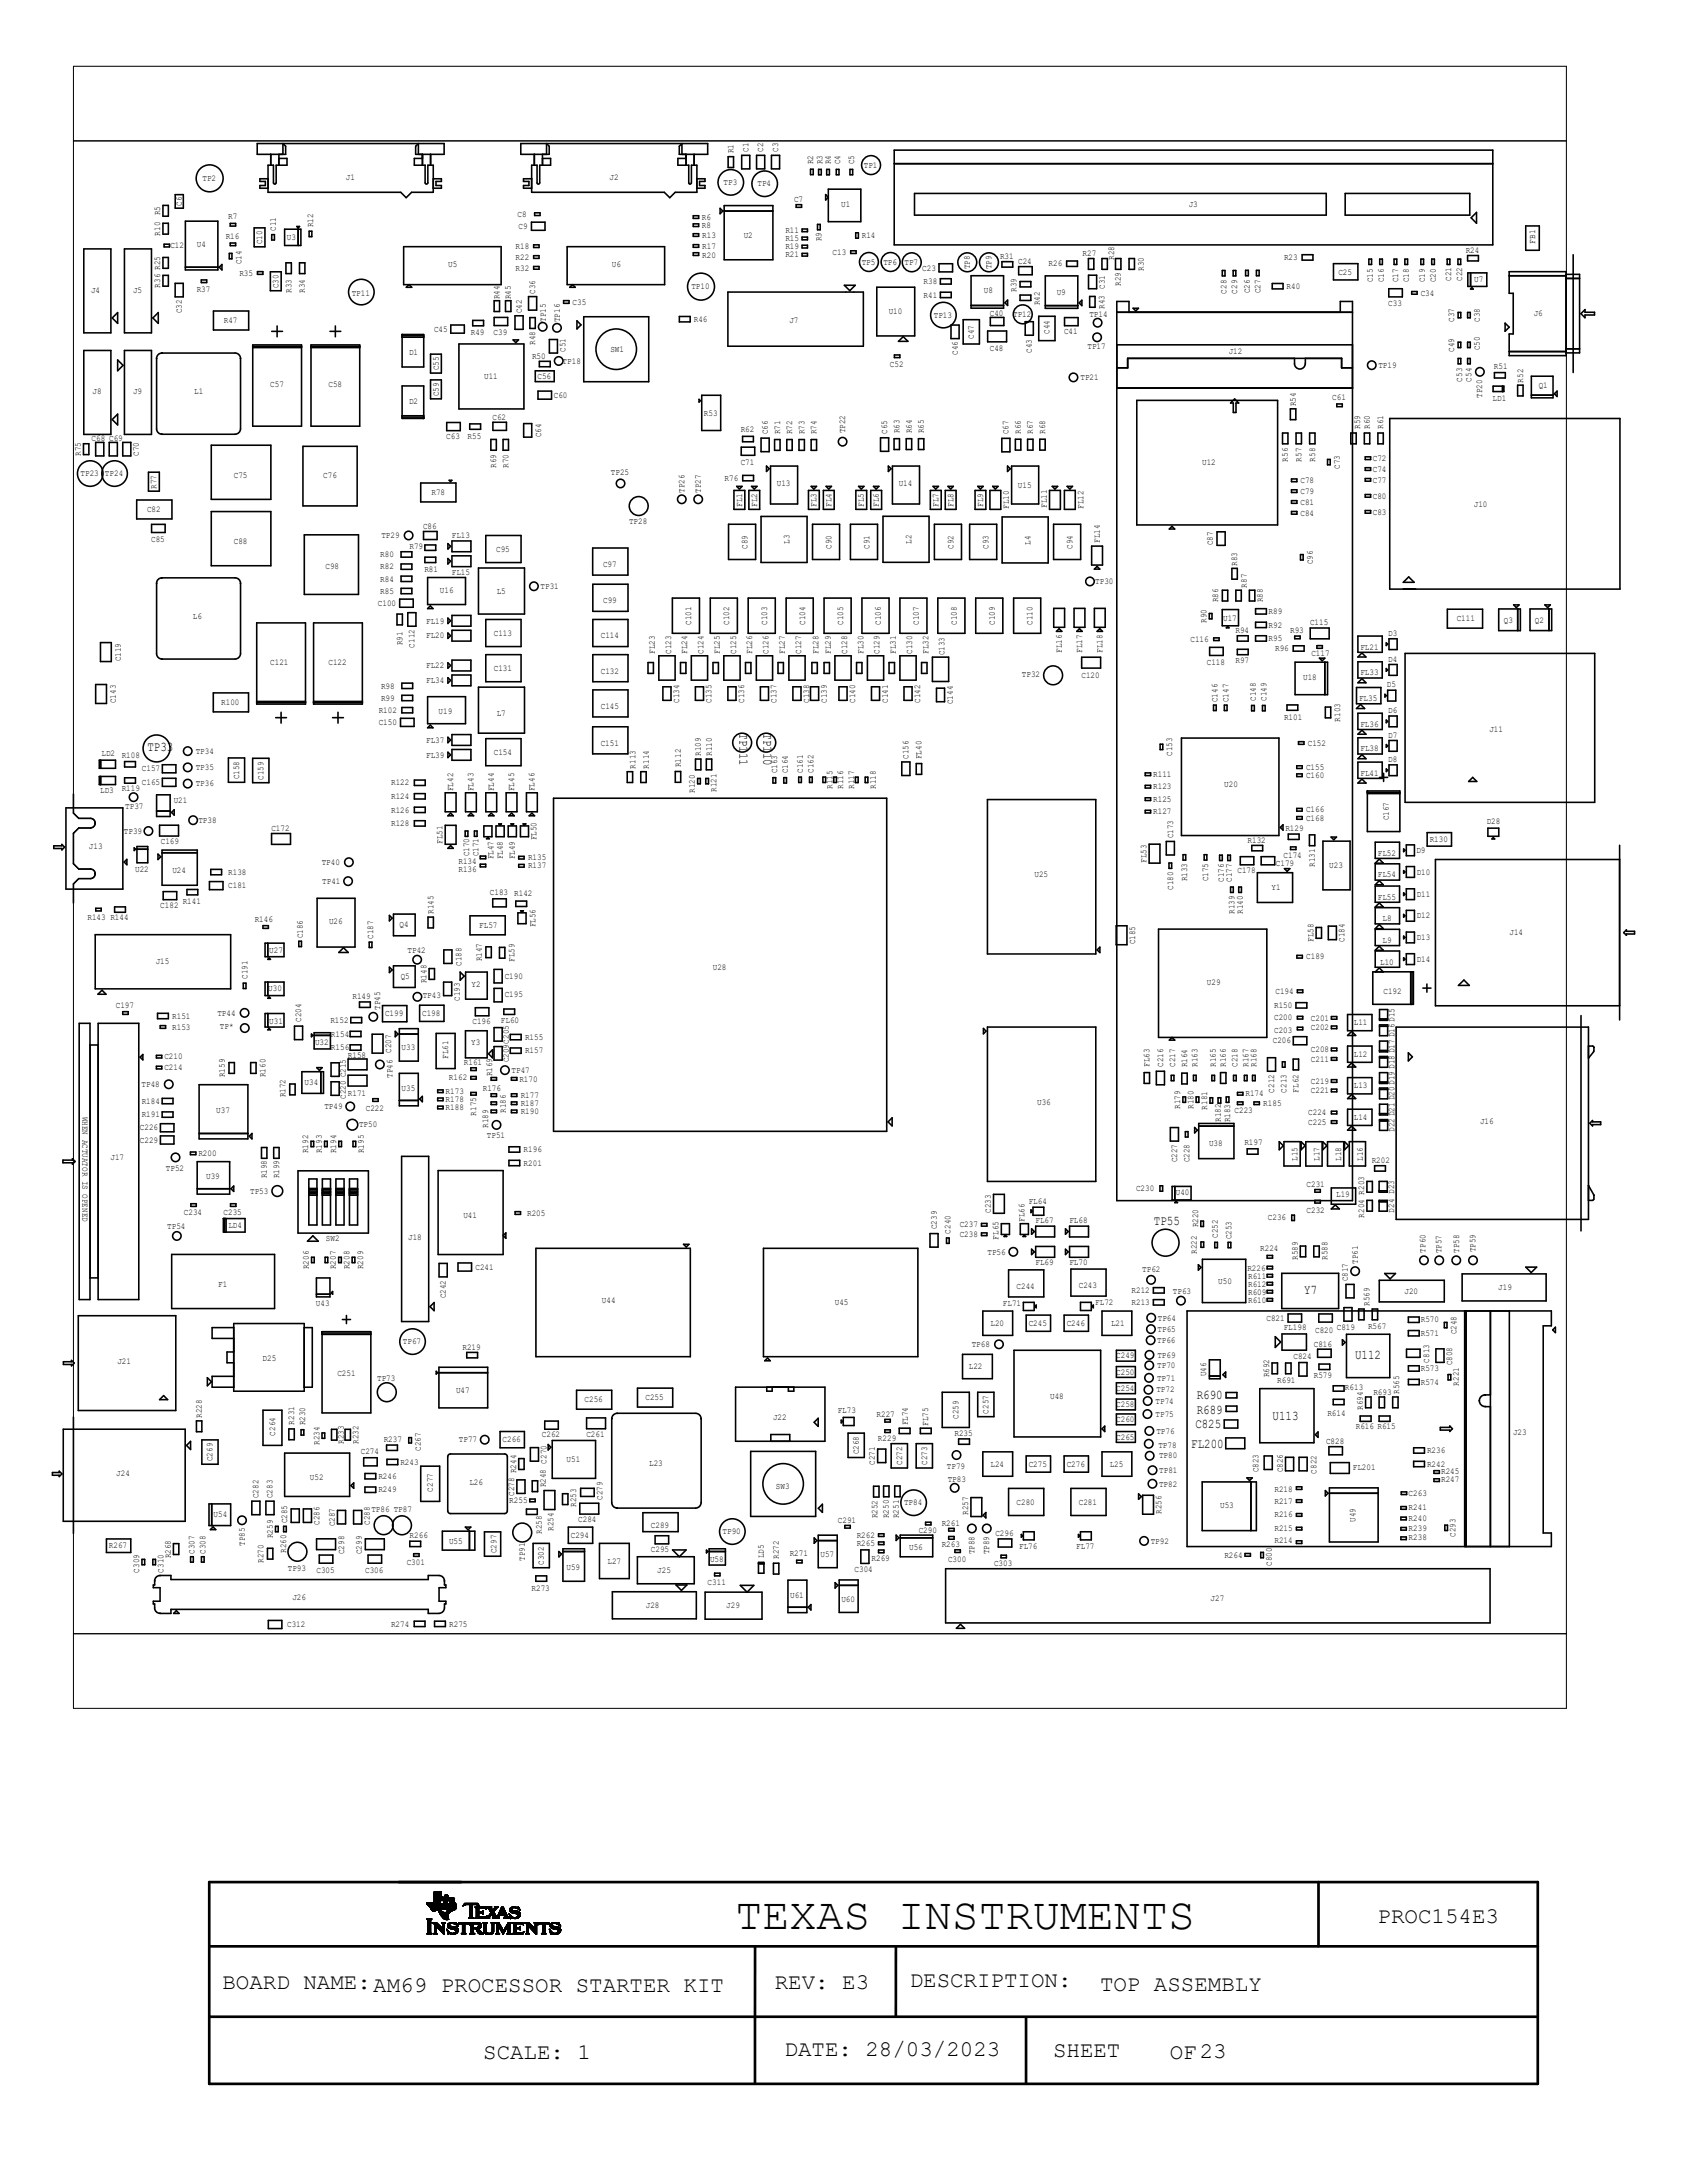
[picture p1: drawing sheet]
<svg xmlns="http://www.w3.org/2000/svg" width="216mm" height="279mm" viewBox="0 0 216 279" stroke-linecap="round" stroke-linejoin="round" font-family="sans-serif">
<defs><g id="words">
<text font-size="5.7" x="94.1" y="246.8">TEXAS INSTRUMENTS</text>
<g font-size="2.8">
<text x="176.3" y="246.1">PROC154E3</text>
<text x="28.5" y="254.6">BOARD NAME:AM69 PROCESSOR STARTER KIT</text>
<text x="99.2" y="254.5">REV: E3</text>
<text x="116.4" y="254.3">DESCRIPTION:</text>
<text x="140.8" y="254.8">TOP ASSEMBLY</text>
<text x="61.8" y="263.5">SCALE: 1</text>
<text x="100.4" y="263.2">DATE: 28/03/2023</text>
<text x="134.8" y="263.3">SHEET</text>
<text x="149.7" y="263.5">OF23</text>
</g>
<g font-size="1.7">
<text x="94.6" y="93.9" transform="rotate(90 94.6 93.9)">TP111</text>
<text x="97.7" y="93.9" transform="rotate(90 97.7 93.9)">TP110</text>
<text x="18.9" y="96.1">TP33</text>
<text x="147.7" y="156.8">TP55</text>
<text x="166.9" y="165.6">Y7</text>
<text x="173.4" y="173.9">U112</text>
<text x="153.1" y="179.1">R690</text>
<text x="152.5" y="185.4">FL200</text>
<text x="153" y="182.8">C825</text>
<text x="153.1" y="181">R689</text>
<text x="162.9" y="181.7">U113</text>
</g>
<g font-size="1.1">
<text x="25.9" y="23.2">TP2</text>
<text x="44.3" y="23.1">J1</text>
<text x="78" y="23.1">J2</text>
<text x="92.6" y="23.7">TP3</text>
<text x="93.9" y="19.6" transform="rotate(-90 93.9 19.6)">R1</text>
<text x="95.8" y="19.4" transform="rotate(-90 95.8 19.4)">C1</text>
<text x="96.9" y="23.9">TP4</text>
<text x="97.7" y="19.4" transform="rotate(-90 97.7 19.4)">C2</text>
<text x="99.6" y="19.4" transform="rotate(-90 99.6 19.4)">C3</text>
<text x="104.1" y="21" transform="rotate(-90 104.1 21)">R2</text>
<text x="105.3" y="21.1" transform="rotate(-90 105.3 21.1)">R3</text>
<text x="106.3" y="21.1" transform="rotate(-90 106.3 21.1)">R4</text>
<text x="107.5" y="21.1" transform="rotate(-90 107.5 21.1)">C4</text>
<text x="109.3" y="21.1" transform="rotate(-90 109.3 21.1)">C5</text>
<text x="110.6" y="21.5">TP1</text>
<text x="20.5" y="27.6" transform="rotate(-90 20.5 27.6)">R5</text>
<text x="23.3" y="26.4" transform="rotate(-90 23.3 26.4)">C6</text>
<text x="29.2" y="28.1">R7</text>
<text x="35.3" y="29.5" transform="rotate(-90 35.3 29.5)">C11</text>
<text x="40.1" y="29.1" transform="rotate(-90 40.1 29.1)">R12</text>
<text x="66.2" y="27.8">C8</text>
<text x="66.4" y="29.3">C9</text>
<text x="89.8" y="29.2">R8</text>
<text x="89.8" y="28.1">R6</text>
<text x="100.5" y="29.8">R11</text>
<text x="101.6" y="25.8">C7</text>
<text x="107.6" y="26.5">U1</text>
<text x="152.1" y="26.5">J3</text>
<text x="20.5" y="30.1" transform="rotate(-90 20.5 30.1)">R10</text>
<text x="21.8" y="31.8">C12</text>
<text x="25.2" y="31.6">U4</text>
<text x="28.9" y="30.6">R16</text>
<text x="30.6" y="35.3">R35</text>
<text x="30.9" y="33.8" transform="rotate(-90 30.9 33.8)">C14</text>
<text x="33.6" y="31.3" transform="rotate(-90 33.6 31.3)">C10</text>
<text x="36.7" y="30.7">U3</text>
<text x="57.4" y="34.2">U5</text>
<text x="66" y="34.6">R32</text>
<text x="66" y="31.9">R18</text>
<text x="66" y="33.2">R22</text>
<text x="78.3" y="34.1">U6</text>
<text x="89.9" y="33">R20</text>
<text x="89.9" y="31.8">R17</text>
<text x="89.9" y="30.4">R13</text>
<text x="95.2" y="30.5">U2</text>
<text x="100.5" y="33">R21</text>
<text x="100.5" y="30.9">R15</text>
<text x="100.5" y="31.9">R19</text>
<text x="105.1" y="30.9" transform="rotate(-90 105.1 30.9)">R9</text>
<text x="106.6" y="32.6">C13</text>
<text x="110.3" y="33.9">TP5</text>
<text x="110.3" y="30.5">R14</text>
<text x="113.1" y="33.9">TP6</text>
<text x="115.8" y="33.9">TP7</text>
<text x="118" y="34.6">C23</text>
<text x="124.1" y="34.4" transform="rotate(-90 124.1 34.4)">TP8</text>
<text x="126.9" y="34.4" transform="rotate(-90 126.9 34.4)">TP9</text>
<text x="128" y="33.1">R31</text>
<text x="130.3" y="33.8">C24</text>
<text x="134.2" y="34.1">R26</text>
<text x="138.6" y="32.7">R27</text>
<text x="142.6" y="33.3" transform="rotate(-90 142.6 33.3)">R28</text>
<text x="146.4" y="34.7" transform="rotate(-90 146.4 34.7)">R30</text>
<text x="164.3" y="33.3">R23</text>
<text x="171.3" y="35.1">C25</text>
<text x="185.7" y="35.9" transform="rotate(-90 185.7 35.9)">C21</text>
<text x="187.1" y="35.9" transform="rotate(-90 187.1 35.9)">C22</text>
<text x="187.6" y="32.4">R24</text>
<text x="196.5" y="31.2" transform="rotate(-90 196.5 31.2)">FB1</text>
<text x="11.7" y="37.5">J4</text>
<text x="17" y="37.5">J5</text>
<text x="20.5" y="36.8" transform="rotate(-90 20.5 36.8)">R36 R25</text>
<text x="23.3" y="40.1" transform="rotate(-90 23.3 40.1)">C32</text>
<text x="25.2" y="37.4">R37</text>
<text x="28.6" y="41.4">R47</text>
<text x="35.6" y="36.9" transform="rotate(-90 35.6 36.9)">C30</text>
<text x="37.3" y="37.5" transform="rotate(-90 37.3 37.5)">R33</text>
<text x="39" y="37.5" transform="rotate(-90 39 37.5)">R34</text>
<text x="45" y="37.9">TP11</text>
<text x="63.9" y="38.3" transform="rotate(-90 63.9 38.3)">R44</text>
<text x="65.4" y="38.3" transform="rotate(-90 65.4 38.3)">R45</text>
<text x="66.8" y="40.1" transform="rotate(-90 66.8 40.1)">C42</text>
<text x="68.5" y="37.6" transform="rotate(-90 68.5 37.6)">C36</text>
<text x="69.9" y="41.2" transform="rotate(-90 69.9 41.2)">TP15</text>
<text x="71.6" y="41.2" transform="rotate(-90 71.6 41.2)">TP16</text>
<text x="73.3" y="39">C35</text>
<text x="88.5" y="37">TP10</text>
<text x="88.8" y="41.2">R46</text>
<text x="101" y="41.4">J7</text>
<text x="113.7" y="40.1">U10</text>
<text x="118.2" y="36.4">R38</text>
<text x="118.2" y="38.1">R41</text>
<text x="119.5" y="40.7">TP13</text>
<text x="125.9" y="37.5">U8</text>
<text x="126.7" y="40.5">C40</text>
<text x="129.7" y="40.6">TP12</text>
<text x="130.1" y="37.4" transform="rotate(-90 130.1 37.4)">R39</text>
<text x="133.1" y="39.1" transform="rotate(-90 133.1 39.1)">R42</text>
<text x="135.2" y="37.7">U9</text>
<text x="139.4" y="40.6">TP14</text>
<text x="141.4" y="39.5" transform="rotate(-90 141.4 39.5)">R43 C31</text>
<text x="143.5" y="36.6" transform="rotate(-90 143.5 36.6)">R29</text>
<text x="156.9" y="37.6" transform="rotate(-90 156.9 37.6)">C28</text>
<text x="158.3" y="37.6" transform="rotate(-90 158.3 37.6)">C29</text>
<text x="159.9" y="37.6" transform="rotate(-90 159.9 37.6)">C26</text>
<text x="161.3" y="37.6" transform="rotate(-90 161.3 37.6)">C27</text>
<text x="164.7" y="37">R40</text>
<text x="175.7" y="36.1" transform="rotate(-90 175.7 36.1)">C15</text>
<text x="177.1" y="36.1" transform="rotate(-90 177.1 36.1)">C16</text>
<text x="177.7" y="39.2">C33</text>
<text x="178.9" y="36.1" transform="rotate(-90 178.9 36.1)">C17</text>
<text x="180.3" y="36.1" transform="rotate(-90 180.3 36.1)">C18</text>
<text x="181.8" y="37.8">C34</text>
<text x="182.4" y="36.1" transform="rotate(-90 182.4 36.1)">C19</text>
<text x="183.7" y="36.1" transform="rotate(-90 183.7 36.1)">C20</text>
<text x="186.1" y="41.2" transform="rotate(-90 186.1 41.2)">C37</text>
<text x="188.7" y="36.1">U7</text>
<text x="189.4" y="41.2" transform="rotate(-90 189.4 41.2)">C38</text>
<text x="196.3" y="40.5">J6</text>
<text x="52.4" y="45.4">D1</text>
<text x="55.5" y="42.5">C45</text>
<text x="56.1" y="47.4" transform="rotate(-90 56.1 47.4)">C55</text>
<text x="60.3" y="42.9">R49</text>
<text x="63.2" y="42.9">C39</text>
<text x="68.1" y="45.9">R50</text>
<text x="68.5" y="44.1" transform="rotate(-90 68.5 44.1)">R48</text>
<text x="72" y="46.5">TP18</text>
<text x="72.4" y="45" transform="rotate(-90 72.4 45)">C51</text>
<text x="78.1" y="45">SW1</text>
<text x="113.9" y="47">C52</text>
<text x="122.6" y="45.4" transform="rotate(-90 122.6 45.4)">C46</text>
<text x="124.7" y="43.4" transform="rotate(-90 124.7 43.4)">C47</text>
<text x="126.7" y="45">C48</text>
<text x="132.1" y="45.2" transform="rotate(-90 132.1 45.2)">C43</text>
<text x="134.3" y="42.7" transform="rotate(-90 134.3 42.7)">C44</text>
<text x="136.2" y="42.7">C41</text>
<text x="139.2" y="44.7">TP17</text>
<text x="157.3" y="45.3">J12</text>
<text x="176.4" y="47.1">TP19</text>
<text x="186.1" y="45" transform="rotate(-90 186.1 45)">C49</text>
<text x="189.4" y="44.9" transform="rotate(-90 189.4 44.9)">C50</text>
<text x="191.2" y="47.2">R51</text>
<text x="11.8" y="50.5">J8</text>
<text x="17" y="50.5">J9</text>
<text x="24.8" y="50.4">L1</text>
<text x="34.6" y="49.5">C57</text>
<text x="42" y="49.5">C58</text>
<text x="52.4" y="51.7">D2</text>
<text x="56.1" y="50.7" transform="rotate(-90 56.1 50.7)">C59</text>
<text x="62" y="48.5">U11</text>
<text x="63" y="53.7">C62</text>
<text x="68.8" y="48.5">C56</text>
<text x="70.9" y="50.9">C60</text>
<text x="90.1" y="53.2">R53</text>
<text x="138.3" y="48.7">TP21</text>
<text x="165.8" y="52" transform="rotate(-90 165.8 52)">R54</text>
<text x="170.5" y="51.2">C61</text>
<text x="187.1" y="48.8" transform="rotate(-90 187.1 48.8)">C53</text>
<text x="188.3" y="48.8" transform="rotate(-90 188.3 48.8)">C54</text>
<text x="189.7" y="50.9" transform="rotate(-90 189.7 50.9)">TP20</text>
<text x="191" y="51.3">LD1</text>
<text x="194.9" y="49" transform="rotate(-90 194.9 49)">R52</text>
<text x="196.9" y="49.7">Q1</text>
<text x="10.3" y="58.4" transform="rotate(-90 10.3 58.4)">R75</text>
<text x="11.7" y="56.5">C68 C69</text>
<text x="17.8" y="58.4" transform="rotate(-90 17.8 58.4)">C70</text>
<text x="57.1" y="56.2">C63</text>
<text x="59.8" y="56.2">R55</text>
<text x="63.5" y="59.9" transform="rotate(-90 63.5 59.9)">R69</text>
<text x="65.1" y="59.9" transform="rotate(-90 65.1 59.9)">R70</text>
<text x="69.3" y="56" transform="rotate(-90 69.3 56)">C64</text>
<text x="94.8" y="59.5">C71</text>
<text x="94.8" y="55.3">R62</text>
<text x="98.3" y="55.6" transform="rotate(-90 98.3 55.6)">C66</text>
<text x="99.8" y="55.6" transform="rotate(-90 99.8 55.6)">R71</text>
<text x="101.4" y="55.6" transform="rotate(-90 101.4 55.6)">R72</text>
<text x="102.9" y="55.6" transform="rotate(-90 102.9 55.6)">R73</text>
<text x="104.5" y="55.6" transform="rotate(-90 104.5 55.6)">R74</text>
<text x="108.2" y="55.4" transform="rotate(-90 108.2 55.4)">TP22</text>
<text x="113.6" y="55.5" transform="rotate(-90 113.6 55.5)">C65</text>
<text x="115.1" y="55.5" transform="rotate(-90 115.1 55.5)">R63</text>
<text x="116.7" y="55.5" transform="rotate(-90 116.7 55.5)">R64</text>
<text x="118.2" y="55.5" transform="rotate(-90 118.2 55.5)">R65</text>
<text x="129.1" y="55.6" transform="rotate(-90 129.1 55.6)">C67</text>
<text x="130.6" y="55.5" transform="rotate(-90 130.6 55.5)">R66</text>
<text x="132.2" y="55.5" transform="rotate(-90 132.2 55.5)">R67</text>
<text x="133.8" y="55.5" transform="rotate(-90 133.8 55.5)">R68</text>
<text x="153.8" y="59.6">U12</text>
<text x="164.8" y="59.1" transform="rotate(-90 164.8 59.1)">R56</text>
<text x="166.6" y="59.1" transform="rotate(-90 166.6 59.1)">R57</text>
<text x="168.3" y="59.1" transform="rotate(-90 168.3 59.1)">R58</text>
<text x="174.1" y="54.9" transform="rotate(-90 174.1 54.9)">R59</text>
<text x="175.3" y="54.9" transform="rotate(-90 175.3 54.9)">R60</text>
<text x="175.7" y="59">C72</text>
<text x="177" y="54.9" transform="rotate(-90 177 54.9)">R61</text>
<text x="10.3" y="61">TP23 TP24</text>
<text x="18.8" y="65.6">C82</text>
<text x="20" y="62.6" transform="rotate(-90 20 62.6)">R77</text>
<text x="29.9" y="61.1">C75</text>
<text x="41.4" y="61.2">C76</text>
<text x="55.2" y="63.4">R78</text>
<text x="78.2" y="60.8">TP25</text>
<text x="87.6" y="63.1" transform="rotate(-90 87.6 63.1)">TP26</text>
<text x="89.7" y="63.1" transform="rotate(-90 89.7 63.1)">TP27</text>
<text x="92.7" y="61.5">R76</text>
<text x="95" y="64.9" transform="rotate(-90 95 64.9)">FL1</text>
<text x="96.9" y="64.9" transform="rotate(-90 96.9 64.9)">FL2</text>
<text x="99.4" y="62.2">U13</text>
<text x="104.5" y="64.9" transform="rotate(-90 104.5 64.9)">FL3</text>
<text x="106.4" y="64.9" transform="rotate(-90 106.4 64.9)">FL4</text>
<text x="110.6" y="64.9" transform="rotate(-90 110.6 64.9)">FL5</text>
<text x="112.5" y="64.9" transform="rotate(-90 112.5 64.9)">FL6</text>
<text x="115" y="62.2">U14</text>
<text x="120.1" y="64.9" transform="rotate(-90 120.1 64.9)">FL7</text>
<text x="122" y="64.9" transform="rotate(-90 122 64.9)">FL8</text>
<text x="125.8" y="64.9" transform="rotate(-90 125.8 64.9)">FL9</text>
<text x="129.1" y="65.2" transform="rotate(-90 129.1 65.2)">FL10</text>
<text x="130.3" y="62.4">U15</text>
<text x="134" y="65" transform="rotate(-90 134 65)">FL11</text>
<text x="138.7" y="65.2" transform="rotate(-90 138.7 65.2)">FL12</text>
<text x="166.4" y="64.6">C81</text>
<text x="166.4" y="66">C84</text>
<text x="166.4" y="61.8">C78</text>
<text x="166.4" y="63.2">C79</text>
<text x="171.5" y="60" transform="rotate(-90 171.5 60)">C73</text>
<text x="175.7" y="65.9">C83</text>
<text x="175.7" y="60.4">C74</text>
<text x="175.7" y="63.8">C80</text>
<text x="175.7" y="61.8">C77</text>
<text x="188.6" y="64.9">J10</text>
<text x="19.3" y="69.4">C85</text>
<text x="29.9" y="69.6">C88</text>
<text x="48.7" y="71.3">R80</text>
<text x="48.8" y="68.9">TP29</text>
<text x="52.4" y="70.3">R79</text>
<text x="54.1" y="67.7">C86</text>
<text x="57.8" y="68.9">FL13</text>
<text x="63.5" y="70.6">C95</text>
<text x="80.5" y="67">TP28</text>
<text x="95.7" y="70.2" transform="rotate(-90 95.7 70.2)">C89</text>
<text x="101" y="69.6" transform="rotate(-90 101 69.6)">L3</text>
<text x="106.4" y="70.2" transform="rotate(-90 106.4 70.2)">C90</text>
<text x="111.3" y="70.2" transform="rotate(-90 111.3 70.2)">C91</text>
<text x="116.6" y="69.6" transform="rotate(-90 116.6 69.6)">L2</text>
<text x="122" y="70.2" transform="rotate(-90 122 70.2)">C92</text>
<text x="126.5" y="70.2" transform="rotate(-90 126.5 70.2)">C93</text>
<text x="131.9" y="69.7" transform="rotate(-90 131.9 69.7)">L4</text>
<text x="137.3" y="70.2" transform="rotate(-90 137.3 70.2)">C94</text>
<text x="140.7" y="69.5" transform="rotate(-90 140.7 69.5)">FL14</text>
<text x="155.2" y="69.8" transform="rotate(-90 155.2 69.8)">C87</text>
<text x="41.7" y="72.8">C98</text>
<text x="48.4" y="77.6">C100</text>
<text x="48.7" y="74.4">R84</text>
<text x="48.7" y="76">R85</text>
<text x="48.7" y="72.9">R82</text>
<text x="54.3" y="73.2">R81</text>
<text x="56.3" y="75.9">U16</text>
<text x="57.8" y="73.6">FL15</text>
<text x="63.6" y="76">L5</text>
<text x="69.2" y="75.4">TP31</text>
<text x="77.2" y="72.6">C97</text>
<text x="77.2" y="77.2">C99</text>
<text x="140.2" y="74.8">TP30</text>
<text x="155.9" y="77.1" transform="rotate(-90 155.9 77.1)">R86</text>
<text x="158.3" y="72.4" transform="rotate(-90 158.3 72.4)">R83</text>
<text x="159.5" y="75.2" transform="rotate(-90 159.5 75.2)">R87</text>
<text x="161.6" y="77.1" transform="rotate(-90 161.6 77.1)">R88</text>
<text x="168" y="72.2" transform="rotate(-90 168 72.2)">C96</text>
<text x="24.7" y="79.2">L6</text>
<text x="51.5" y="82.6" transform="rotate(-90 51.5 82.6)">R91</text>
<text x="53.1" y="82.9" transform="rotate(-90 53.1 82.9)">C112</text>
<text x="54.5" y="81.7">FL20</text>
<text x="54.5" y="79.8">FL19</text>
<text x="63.2" y="81.4">C113</text>
<text x="76.9" y="81.7">C114</text>
<text x="83.8" y="83.7" transform="rotate(-90 83.8 83.7)">FL23</text>
<text x="85.9" y="83.7" transform="rotate(-90 85.9 83.7)">C123</text>
<text x="88" y="83.7" transform="rotate(-90 88 83.7)">FL24</text>
<text x="88.5" y="80" transform="rotate(-90 88.5 80)">C101</text>
<text x="90" y="83.7" transform="rotate(-90 90 83.7)">C124</text>
<text x="92.1" y="83.7" transform="rotate(-90 92.1 83.7)">FL25</text>
<text x="93.3" y="80" transform="rotate(-90 93.3 80)">C102</text>
<text x="94.2" y="83.7" transform="rotate(-90 94.2 83.7)">C125</text>
<text x="96.3" y="83.7" transform="rotate(-90 96.3 83.7)">FL26</text>
<text x="98.2" y="80" transform="rotate(-90 98.2 80)">C103</text>
<text x="98.4" y="83.7" transform="rotate(-90 98.4 83.7)">C126</text>
<text x="100.4" y="83.7" transform="rotate(-90 100.4 83.7)">FL27</text>
<text x="102.5" y="83.7" transform="rotate(-90 102.5 83.7)">C127</text>
<text x="103" y="80" transform="rotate(-90 103 80)">C104</text>
<text x="104.8" y="83.7" transform="rotate(-90 104.8 83.7)">FL28</text>
<text x="106.3" y="83.7" transform="rotate(-90 106.3 83.7)">FL29</text>
<text x="107.9" y="80" transform="rotate(-90 107.9 80)">C105</text>
<text x="108.4" y="83.7" transform="rotate(-90 108.4 83.7)">C128</text>
<text x="110.5" y="83.7" transform="rotate(-90 110.5 83.7)">FL30</text>
<text x="112.6" y="83.7" transform="rotate(-90 112.6 83.7)">C129</text>
<text x="112.7" y="80" transform="rotate(-90 112.7 80)">C106</text>
<text x="114.6" y="83.7" transform="rotate(-90 114.6 83.7)">FL31</text>
<text x="116.7" y="83.7" transform="rotate(-90 116.7 83.7)">C130</text>
<text x="117.6" y="80" transform="rotate(-90 117.6 80)">C107</text>
<text x="118.8" y="83.7" transform="rotate(-90 118.8 83.7)">FL32</text>
<text x="120.9" y="83.9" transform="rotate(-90 120.9 83.9)">C133</text>
<text x="122.4" y="80" transform="rotate(-90 122.4 80)">C108</text>
<text x="127.3" y="80" transform="rotate(-90 127.3 80)">C109</text>
<text x="132.1" y="80" transform="rotate(-90 132.1 80)">C110</text>
<text x="135.9" y="83.5" transform="rotate(-90 135.9 83.5)">FL16</text>
<text x="138.5" y="83.5" transform="rotate(-90 138.5 83.5)">FL17</text>
<text x="141.1" y="83.5" transform="rotate(-90 141.1 83.5)">FL18</text>
<text x="152.4" y="82.2">C116</text>
<text x="154.4" y="79.7" transform="rotate(-90 154.4 79.7)">R90</text>
<text x="156.5" y="79.5">U17</text>
<text x="158.1" y="81">R94</text>
<text x="162.4" y="80.3">R92</text>
<text x="162.4" y="82.1">R95</text>
<text x="162.4" y="78.6">R89</text>
<text x="163.2" y="83.3">R96</text>
<text x="165.1" y="81.1">R93</text>
<text x="167.7" y="80">C115</text>
<text x="174.1" y="83.1">FL21</text>
<text x="177.7" y="81.4">D3</text>
<text x="186.4" y="79.5">C111</text>
<text x="192.5" y="79.7">Q3</text>
<text x="196.4" y="79.7">Q2</text>
<text x="14.8" y="90" transform="rotate(-90 14.8 90)">C143</text>
<text x="15.5" y="84.6" transform="rotate(-90 15.5 84.6)">C119</text>
<text x="34.6" y="85.1">C121</text>
<text x="42" y="85.1">C122</text>
<text x="48.8" y="89.7">R99</text>
<text x="48.8" y="88.1">R98</text>
<text x="54.5" y="85.5">FL22</text>
<text x="54.5" y="87.4">FL34</text>
<text x="63.2" y="85.9">C131</text>
<text x="76.9" y="86.2">C132</text>
<text x="86.9" y="89.9" transform="rotate(-90 86.9 89.9)">C134</text>
<text x="91.1" y="89.9" transform="rotate(-90 91.1 89.9)">C135</text>
<text x="95.2" y="89.9" transform="rotate(-90 95.2 89.9)">C136</text>
<text x="99.4" y="89.9" transform="rotate(-90 99.4 89.9)">C137</text>
<text x="103.6" y="89.9" transform="rotate(-90 103.6 89.9)">C138</text>
<text x="105.8" y="89.9" transform="rotate(-90 105.8 89.9)">C139</text>
<text x="109.4" y="89.9" transform="rotate(-90 109.4 89.9)">C140</text>
<text x="113.6" y="89.9" transform="rotate(-90 113.6 89.9)">C141</text>
<text x="117.8" y="89.9" transform="rotate(-90 117.8 89.9)">C142</text>
<text x="130.8" y="86.6">TP32</text>
<text x="138.4" y="86.7">C120</text>
<text x="154.4" y="85.1">C118</text>
<text x="155.8" y="89.9" transform="rotate(-90 155.8 89.9)">C146</text>
<text x="157.2" y="89.9" transform="rotate(-90 157.2 89.9)">C147</text>
<text x="158.1" y="84.8">R97</text>
<text x="160.7" y="89.7" transform="rotate(-90 160.7 89.7)">C148</text>
<text x="162.1" y="89.7" transform="rotate(-90 162.1 89.7)">C149</text>
<text x="166.8" y="87.1">U18</text>
<text x="167.8" y="84">C117</text>
<text x="173.9" y="89.7">FL35</text>
<text x="174.1" y="86.4">FL33</text>
<text x="177.5" y="88">D5</text>
<text x="177.7" y="84.7">D4</text>
<text x="28.3" y="90.2">R100</text>
<text x="48.5" y="91.2">R102</text>
<text x="48.5" y="92.8">C150</text>
<text x="54.5" y="95.1">FL37</text>
<text x="56.1" y="91.3">U19</text>
<text x="63.6" y="91.6">L7</text>
<text x="76.9" y="95.4">C151</text>
<text x="76.9" y="90.7">C145</text>
<text x="121.9" y="90.1" transform="rotate(-90 121.9 90.1)">C144</text>
<text x="164.3" y="92.1">R101</text>
<text x="167.4" y="95.4">C152</text>
<text x="171.5" y="92.4" transform="rotate(-90 171.5 92.4)">R103</text>
<text x="174.1" y="93">FL36</text>
<text x="177.7" y="94.4">D7</text>
<text x="177.7" y="91.3">D6</text>
<text x="190.6" y="93.7">J11</text>
<text x="12.8" y="101.5">LD3</text>
<text x="13" y="96.8">LD2</text>
<text x="15.6" y="101.3">R119</text>
<text x="15.6" y="97">R108</text>
<text x="18.2" y="100.5">C165</text>
<text x="18.2" y="98.7">C157</text>
<text x="25.1" y="100.6">TP36</text>
<text x="25.1" y="98.6">TP35</text>
<text x="25.1" y="96.5">TP34</text>
<text x="30.6" y="99.7" transform="rotate(-90 30.6 99.7)">C158</text>
<text x="33.7" y="99.8" transform="rotate(-90 33.7 99.8)">C159</text>
<text x="50.1" y="100.5">R122</text>
<text x="54.5" y="97">FL39</text>
<text x="58" y="101.3" transform="rotate(-90 58 101.3)">FL42</text>
<text x="60.6" y="101.3" transform="rotate(-90 60.6 101.3)">FL43</text>
<text x="63.2" y="96.6">C154</text>
<text x="63.2" y="101.3" transform="rotate(-90 63.2 101.3)">FL44</text>
<text x="65.8" y="101.3" transform="rotate(-90 65.8 101.3)">FL45</text>
<text x="68.4" y="101.3" transform="rotate(-90 68.4 101.3)">FL46</text>
<text x="81.3" y="98.4" transform="rotate(-90 81.3 98.4)">R113</text>
<text x="83" y="98.4" transform="rotate(-90 83 98.4)">R114</text>
<text x="87.1" y="98.2" transform="rotate(-90 87.1 98.2)">R112</text>
<text x="88.9" y="101.5" transform="rotate(-90 88.9 101.5)">R120</text>
<text x="89.7" y="96.8" transform="rotate(-90 89.7 96.8)">R109</text>
<text x="91.1" y="96.8" transform="rotate(-90 91.1 96.8)">R110</text>
<text x="91.7" y="101.3" transform="rotate(-90 91.7 101.3)">R121</text>
<text x="99.4" y="99" transform="rotate(-90 99.4 99)">C163</text>
<text x="100.8" y="99" transform="rotate(-90 100.8 99)">C164</text>
<text x="102.7" y="98.9" transform="rotate(-90 102.7 98.9)">C161</text>
<text x="104.1" y="98.9" transform="rotate(-90 104.1 98.9)">C162</text>
<text x="106.5" y="101" transform="rotate(-90 106.5 101)">R115</text>
<text x="107.9" y="101" transform="rotate(-90 107.9 101)">R116</text>
<text x="109.3" y="101" transform="rotate(-90 109.3 101)">R117</text>
<text x="112.1" y="101" transform="rotate(-90 112.1 101)">R118</text>
<text x="116.3" y="97.1" transform="rotate(-90 116.3 97.1)">C156</text>
<text x="118" y="97.2" transform="rotate(-90 118 97.2)">FL40</text>
<text x="147.6" y="101">R123</text>
<text x="147.6" y="99.4">R111</text>
<text x="150" y="96.8" transform="rotate(-90 150 96.8)">C153</text>
<text x="156.7" y="100.7">U20</text>
<text x="167.2" y="99.6">C160</text>
<text x="167.2" y="98.5">C155</text>
<text x="174.1" y="99.3">FL41</text>
<text x="174.1" y="96.2">FL38</text>
<text x="177.7" y="97.5">D8</text>
<text x="15.9" y="106.7">TP39</text>
<text x="16" y="103.6">TP37</text>
<text x="22.2" y="102.8">U21</text>
<text x="25.4" y="105.3">TP38</text>
<text x="34.7" y="106.3">C172</text>
<text x="50.1" y="105.7">R128</text>
<text x="50.1" y="104">R126</text>
<text x="50.1" y="102.3">R124</text>
<text x="68.7" y="107.6" transform="rotate(-90 68.7 107.6)">FL50</text>
<text x="147.6" y="104.2">R127</text>
<text x="147.6" y="102.6">R125</text>
<text x="150.1" y="107.3" transform="rotate(-90 150.1 107.3)">C173</text>
<text x="159.7" y="107.9">R132</text>
<text x="164.5" y="106.4">R129</text>
<text x="167.2" y="105">C168</text>
<text x="167.2" y="104">C166</text>
<text x="177.8" y="105" transform="rotate(-90 177.8 105)">C167</text>
<text x="183" y="107.8">R130</text>
<text x="190.3" y="105.5">D28</text>
<text x="11.4" y="108.7">J13</text>
<text x="17.3" y="111.6">U22</text>
<text x="20.6" y="108">C169</text>
<text x="22.1" y="111.7">U24</text>
<text x="29.2" y="113.7">C181</text>
<text x="29.2" y="112">R138</text>
<text x="41.2" y="110.7">TP40</text>
<text x="41.2" y="113.1">TP41</text>
<text x="56.6" y="108" transform="rotate(-90 56.6 108)">FL51</text>
<text x="58.7" y="111.6">R136</text>
<text x="58.7" y="110.6">R134</text>
<text x="60.1" y="109.6" transform="rotate(-90 60.1 109.6)">C170</text>
<text x="61.2" y="109.6" transform="rotate(-90 61.2 109.6)">C171</text>
<text x="63.1" y="110" transform="rotate(-90 63.1 110)">FL47</text>
<text x="64.4" y="110" transform="rotate(-90 64.4 110)">FL48</text>
<text x="65.9" y="110" transform="rotate(-90 65.9 110)">FL49</text>
<text x="67.6" y="110.1">R135</text>
<text x="67.6" y="111.2">R137</text>
<text x="132.4" y="112.2">U25</text>
<text x="146.7" y="110.4" transform="rotate(-90 146.7 110.4)">FL53</text>
<text x="150.1" y="113.9" transform="rotate(-90 150.1 113.9)">C180</text>
<text x="151.9" y="112.8" transform="rotate(-90 151.9 112.8)">R133</text>
<text x="154.6" y="112.8" transform="rotate(-90 154.6 112.8)">C175</text>
<text x="156.6" y="112.9" transform="rotate(-90 156.6 112.9)">C176</text>
<text x="157.6" y="112.9" transform="rotate(-90 157.6 112.9)">C177</text>
<text x="158.4" y="111.7">C178</text>
<text x="162.7" y="114">Y1</text>
<text x="163.3" y="110.9">C179</text>
<text x="164.3" y="109.8">C174</text>
<text x="168.3" y="111" transform="rotate(-90 168.3 111)">R131</text>
<text x="170.1" y="111.1">U23</text>
<text x="176.3" y="109.5">FL52</text>
<text x="176.3" y="112.3">FL54</text>
<text x="181.3" y="109.2">D9</text>
<text x="181.3" y="112">D10</text>
<text x="11.2" y="117.8">R143 R144</text>
<text x="20.5" y="116.2">C182</text>
<text x="23.4" y="115.7">R141</text>
<text x="32.6" y="118">R146</text>
<text x="42.1" y="118.3">U26</text>
<text x="51.1" y="118.7">Q4</text>
<text x="55.5" y="117" transform="rotate(-90 55.5 117)">R145</text>
<text x="61.3" y="118.8">FL57</text>
<text x="62.7" y="114.5">C183 R142</text>
<text x="68.5" y="118.7" transform="rotate(-90 68.5 118.7)">FL56</text>
<text x="158" y="116.9" transform="rotate(-90 158 116.9)">R139</text>
<text x="159" y="116.9" transform="rotate(-90 159 116.9)">R140</text>
<text x="176.3" y="115.1">FL55</text>
<text x="176.9" y="117.9">L8</text>
<text x="181.3" y="117.6">D12</text>
<text x="181.3" y="114.8">D11</text>
<text x="193.2" y="119.6">J14</text>
<text x="19.9" y="123.4">J15</text>
<text x="31.7" y="125.3" transform="rotate(-90 31.7 125.3)">C191</text>
<text x="34.5" y="122">U27</text>
<text x="38.8" y="120.1" transform="rotate(-90 38.8 120.1)">C186</text>
<text x="47.8" y="120.2" transform="rotate(-90 47.8 120.2)">C187</text>
<text x="51.3" y="125.3">Q5</text>
<text x="52.2" y="122">TP42</text>
<text x="54.6" y="125.8" transform="rotate(-90 54.6 125.8)">R148</text>
<text x="59.1" y="123.6" transform="rotate(-90 59.1 123.6)">C188</text>
<text x="61.7" y="123" transform="rotate(-90 61.7 123)">R147</text>
<text x="64.6" y="125.3">C190</text>
<text x="65.8" y="123.1" transform="rotate(-90 65.8 123.1)">FL59</text>
<text x="91.2" y="124.2">U28</text>
<text x="145.3" y="120.9" transform="rotate(-90 145.3 120.9)">C185</text>
<text x="167.2" y="122.8">C189</text>
<text x="168.1" y="120.6" transform="rotate(-90 168.1 120.6)">FL58</text>
<text x="172.1" y="120.6" transform="rotate(-90 172.1 120.6)">C184</text>
<text x="176.6" y="123.5">L10</text>
<text x="176.9" y="120.7">L9</text>
<text x="181.3" y="123.1">D14</text>
<text x="181.3" y="120.3">D13</text>
<text x="14.8" y="129">C197</text>
<text x="22" y="131.8">R153</text>
<text x="22" y="130.4">R151</text>
<text x="27.8" y="130">TP44</text>
<text x="28.1" y="131.8">TP*</text>
<text x="34.3" y="126.9">U30</text>
<text x="34.5" y="131">U31</text>
<text x="38.6" y="130.8" transform="rotate(-90 38.6 130.8)">C204</text>
<text x="42.3" y="130.9">R152</text>
<text x="45.1" y="127.9">R149</text>
<text x="48.6" y="129.2" transform="rotate(-90 48.6 129.2)">TP45</text>
<text x="49.3" y="130.1">C199</text>
<text x="54" y="130">C198</text>
<text x="54.1" y="127.8">TP43</text>
<text x="58.8" y="128.1" transform="rotate(-90 58.8 128.1)">C193</text>
<text x="60.4" y="126.4">Y2</text>
<text x="60.5" y="131.1">C196</text>
<text x="64.1" y="130.9">FL60</text>
<text x="64.6" y="127.6">C195</text>
<text x="154.5" y="126.1">U29</text>
<text x="163.1" y="130.6">C200</text>
<text x="163.1" y="129">R150</text>
<text x="163.2" y="127.2">C194</text>
<text x="167.8" y="130.6">C201</text>
<text x="167.8" y="131.8">C202</text>
<text x="173.3" y="131.2">L11</text>
<text x="177.1" y="127.2">C192</text>
<text x="21" y="135.6">C210</text>
<text x="21" y="137">C214</text>
<text x="28.8" y="137.9" transform="rotate(-90 28.8 137.9)">R159</text>
<text x="34" y="137.9" transform="rotate(-90 34 137.9)">R160</text>
<text x="40.3" y="133.7">U32</text>
<text x="42.4" y="134.4">R156</text>
<text x="42.4" y="132.7">R154</text>
<text x="44.5" y="135.4">R158</text>
<text x="50.1" y="134.7" transform="rotate(-90 50.1 134.7)">C207</text>
<text x="50.2" y="137.9" transform="rotate(-90 50.2 137.9)">TP46</text>
<text x="51.4" y="134.4">U33</text>
<text x="57.4" y="135.5" transform="rotate(-90 57.4 135.5)">FL61</text>
<text x="59.4" y="136.3">R161</text>
<text x="60.3" y="133.8">Y3</text>
<text x="63" y="137.7" transform="rotate(-90 63 137.7)">R169</text>
<text x="65.1" y="136" transform="rotate(-90 65.1 136)">C209C205</text>
<text x="65.5" y="137.3">TP47</text>
<text x="67.2" y="133.1">R155</text>
<text x="67.2" y="134.8">R157</text>
<text x="147.1" y="136.5" transform="rotate(-90 147.1 136.5)">FL63</text>
<text x="148.8" y="136.5" transform="rotate(-90 148.8 136.5)">C216</text>
<text x="150.4" y="136.5" transform="rotate(-90 150.4 136.5)">C217</text>
<text x="151.9" y="136.6" transform="rotate(-90 151.9 136.6)">R164</text>
<text x="153.3" y="136.5" transform="rotate(-90 153.3 136.5)">R163</text>
<text x="155.6" y="136.5" transform="rotate(-90 155.6 136.5)">R165</text>
<text x="156.9" y="136.5" transform="rotate(-90 156.9 136.5)">R166</text>
<text x="158.4" y="136.5" transform="rotate(-90 158.4 136.5)">C218</text>
<text x="159.8" y="136.5" transform="rotate(-90 159.8 136.5)">R167</text>
<text x="160.8" y="136.5" transform="rotate(-90 160.8 136.5)">R168</text>
<text x="162.9" y="133.5">C206</text>
<text x="163.1" y="132.2">C203</text>
<text x="167.8" y="134.7">C208</text>
<text x="167.8" y="135.9">C211</text>
<text x="173.3" y="135.3">L12</text>
<text x="10.6" y="142.9" transform="rotate(90 10.6 142.9)">WHEN ACTUATOR IS OPENED</text>
<text x="18.1" y="139.1">TP48</text>
<text x="18.1" y="143">R191</text>
<text x="18.1" y="141.3">R184</text>
<text x="27.7" y="142.5">U37</text>
<text x="36.6" y="140.4" transform="rotate(-90 36.6 140.4)">R172</text>
<text x="39" y="138.8">U34</text>
<text x="41.5" y="142">TP49</text>
<text x="44.3" y="140.7" transform="rotate(-90 44.3 140.7)">C220 C215</text>
<text x="44.5" y="140.2">R171</text>
<text x="46.8" y="142.2">C222</text>
<text x="51.4" y="139.6">U35</text>
<text x="57" y="141.1">R178</text>
<text x="57" y="140">R173</text>
<text x="57" y="142.1">R188</text>
<text x="57.5" y="138.3">R162</text>
<text x="60.9" y="142.8" transform="rotate(-90 60.9 142.8)">R175</text>
<text x="61.8" y="139.6">R176</text>
<text x="64.7" y="142.4" transform="rotate(-90 64.7 142.4)">R186</text>
<text x="66.5" y="138.4">R170</text>
<text x="66.6" y="142.6">R190</text>
<text x="66.6" y="141.6">R187</text>
<text x="66.6" y="140.5">R177</text>
<text x="132.7" y="141.5">U36</text>
<text x="151" y="141.9" transform="rotate(-90 151 141.9)">R179</text>
<text x="152.7" y="141.9" transform="rotate(-90 152.7 141.9)">R180</text>
<text x="154.5" y="142" transform="rotate(-90 154.5 142)">R181</text>
<text x="156.2" y="143.6" transform="rotate(-90 156.2 143.6)">R182</text>
<text x="157.4" y="143.6" transform="rotate(-90 157.4 143.6)">R183</text>
<text x="158" y="142.4">C223</text>
<text x="159.4" y="140.3">R174</text>
<text x="161.7" y="141.5">R185</text>
<text x="163.1" y="139.8" transform="rotate(-90 163.1 139.8)">C212</text>
<text x="164.6" y="139.8" transform="rotate(-90 164.6 139.8)">C213</text>
<text x="166.2" y="139.8" transform="rotate(-90 166.2 139.8)">FL62</text>
<text x="167.4" y="142.7">C224</text>
<text x="167.4" y="144">C225</text>
<text x="167.8" y="138.7">C219</text>
<text x="167.8" y="139.9">C221</text>
<text x="173.3" y="143.4">L14</text>
<text x="173.3" y="139.3">L13</text>
<text x="189.4" y="143.9">J16</text>
<text x="14.1" y="148.5">J17</text>
<text x="17.9" y="146.2">C229</text>
<text x="17.9" y="144.7">C226</text>
<text x="21.2" y="149.9">TP52</text>
<text x="25.4" y="148">R200</text>
<text x="39.5" y="147.6" transform="rotate(-90 39.5 147.6)">R192</text>
<text x="41.2" y="147.6" transform="rotate(-90 41.2 147.6)">R193</text>
<text x="43" y="147.6" transform="rotate(-90 43 147.6)">R194</text>
<text x="45.9" y="144.3">TP50</text>
<text x="46.6" y="147.6" transform="rotate(-90 46.6 147.6)">R195</text>
<text x="62.3" y="145.7">TP51</text>
<text x="62.5" y="144.3" transform="rotate(-90 62.5 144.3)">R189</text>
<text x="67" y="147.5">R196</text>
<text x="67" y="149.2">R201</text>
<text x="150.6" y="148.8" transform="rotate(-90 150.6 148.8)">C227</text>
<text x="152.2" y="148.8" transform="rotate(-90 152.2 148.8)">C228</text>
<text x="154.7" y="146.7">U38</text>
<text x="159.3" y="146.5">R197</text>
<text x="166.1" y="148.6" transform="rotate(-90 166.1 148.6)">L15</text>
<text x="168.9" y="148.6" transform="rotate(-90 168.9 148.6)">L17</text>
<text x="171.6" y="148.6" transform="rotate(-90 171.6 148.6)">L18</text>
<text x="174.4" y="148.6" transform="rotate(-90 174.4 148.6)">L16</text>
<text x="175.6" y="148.9">R202</text>
<text x="178.5" y="144.9" transform="rotate(-90 178.5 144.9)">D22 D21 D20 D19 D18 D17 D16 D15</text>
<text x="23.5" y="155.4">C234</text>
<text x="26.4" y="150.9">U39</text>
<text x="28.6" y="155.4">C235</text>
<text x="32" y="152.8">TP53</text>
<text x="34.2" y="150.8" transform="rotate(-90 34.2 150.8)">R198</text>
<text x="35.7" y="150.8" transform="rotate(-90 35.7 150.8)">R199</text>
<text x="59.3" y="155.9">U41</text>
<text x="67.5" y="155.6">R205</text>
<text x="126.8" y="155.2" transform="rotate(-90 126.8 155.2)">C233</text>
<text x="131.7" y="154.2">FL64</text>
<text x="145.4" y="152.5">C230</text>
<text x="150.5" y="153">U40</text>
<text x="167.2" y="155.2">C232</text>
<text x="167.2" y="151.9">C231</text>
<text x="171" y="153.3">L19</text>
<text x="174.6" y="155.8" transform="rotate(-90 174.6 155.8)">R204 R203</text>
<text x="178.4" y="155.2" transform="rotate(-90 178.4 155.2)">D24 D23</text>
<text x="21.4" y="157.3">TP54</text>
<text x="29.2" y="157.2">LD4</text>
<text x="41.7" y="158.9">SW2</text>
<text x="52.2" y="158.7">J18</text>
<text x="119.9" y="157.3" transform="rotate(-90 119.9 157.3)">C239</text>
<text x="121.7" y="157.9" transform="rotate(-90 121.7 157.9)">C240</text>
<text x="122.8" y="158.3">C238</text>
<text x="122.8" y="157.1">C237</text>
<text x="126.4" y="160.6">TP56</text>
<text x="127.8" y="158.6" transform="rotate(-90 127.8 158.6)">FL65</text>
<text x="131.1" y="156.4" transform="rotate(-90 131.1 156.4)">FL66</text>
<text x="132.5" y="162">FL69</text>
<text x="132.5" y="156.6">FL67</text>
<text x="136.9" y="162">FL70</text>
<text x="136.9" y="156.6">FL68</text>
<text x="153.2" y="160.5" transform="rotate(-90 153.2 160.5)">R222</text>
<text x="153.3" y="157.1" transform="rotate(-90 153.3 157.1)">R220</text>
<text x="155.9" y="158.4" transform="rotate(-90 155.9 158.4)">C252</text>
<text x="157.6" y="158.6" transform="rotate(-90 157.6 158.6)">C253</text>
<text x="161.3" y="160.2">R224</text>
<text x="162.3" y="156.2">C236</text>
<text x="166.1" y="161.2" transform="rotate(-90 166.1 161.2)">R589</text>
<text x="169.9" y="161.2" transform="rotate(-90 169.9 161.2)">R588</text>
<text x="173.8" y="161.8" transform="rotate(-90 173.8 161.8)">TP61</text>
<text x="182.4" y="160.3" transform="rotate(-90 182.4 160.3)">TP60</text>
<text x="184.5" y="160.4" transform="rotate(-90 184.5 160.4)">TP57</text>
<text x="186.8" y="160.3" transform="rotate(-90 186.8 160.3)">TP58</text>
<text x="188.8" y="160.3" transform="rotate(-90 188.8 160.3)">TP59</text>
<text x="27.9" y="164.7">F1</text>
<text x="39.5" y="162.4" transform="rotate(-90 39.5 162.4)">R206</text>
<text x="40.4" y="167.2">U43</text>
<text x="43" y="162.4" transform="rotate(-90 43 162.4)">R207</text>
<text x="44.7" y="162.4" transform="rotate(-90 44.7 162.4)">R208</text>
<text x="46.5" y="162.4" transform="rotate(-90 46.5 162.4)">R209</text>
<text x="57.1" y="166.2" transform="rotate(-90 57.1 166.2)">C242</text>
<text x="60.9" y="162.5">C241</text>
<text x="77" y="166.7">U44</text>
<text x="106.8" y="167.1">U45</text>
<text x="128.4" y="167.2">FL71</text>
<text x="130.1" y="165">C244</text>
<text x="138.1" y="164.9">C243</text>
<text x="140.2" y="167">FL72</text>
<text x="144.8" y="167">R213</text>
<text x="144.8" y="165.5">R212</text>
<text x="146.2" y="162.8">TP62</text>
<text x="150.1" y="165.6">TP63</text>
<text x="155.9" y="164.3">U50</text>
<text x="159.6" y="162.6">R226</text>
<text x="159.7" y="166.8">R610</text>
<text x="159.7" y="165.8">R609</text>
<text x="159.7" y="163.7">R611</text>
<text x="159.7" y="164.7">R612</text>
<text x="172.5" y="164" transform="rotate(-90 172.5 164)">C817</text>
<text x="175.3" y="167.1" transform="rotate(-90 175.3 167.1)">R569</text>
<text x="179.7" y="165.6">J20</text>
<text x="191.7" y="165.1">J19</text>
<text x="51.6" y="172.1">TP67</text>
<text x="59.2" y="172.8">R219</text>
<text x="124.4" y="172.4">TP68</text>
<text x="126.8" y="169.7">L20</text>
<text x="131.7" y="169.7">C245</text>
<text x="136.5" y="169.7">C246</text>
<text x="142.2" y="169.7">L21</text>
<text x="142.9" y="173.9">C249</text>
<text x="148.1" y="171.9">TP66</text>
<text x="148.1" y="173.8">TP69</text>
<text x="148.2" y="170.5">TP65</text>
<text x="148.2" y="169">TP64</text>
<text x="162.1" y="169.1">C821</text>
<text x="164.3" y="170.3">FL198</text>
<text x="165.5" y="173.9">C824</text>
<text x="168.1" y="172.4">C816</text>
<text x="168.3" y="170.6">C820</text>
<text x="171.1" y="170.3">C819</text>
<text x="175.1" y="170.1">R567</text>
<text x="181.8" y="169.2">R570</text>
<text x="181.8" y="171">R571</text>
<text x="186.4" y="170.8" transform="rotate(-90 186.4 170.8)">C248</text>
<text x="15" y="174.5">J21</text>
<text x="33.6" y="174.2">D25</text>
<text x="43.2" y="176.1">C251</text>
<text x="48.3" y="176.8">TP73</text>
<text x="58.4" y="178.3">U47</text>
<text x="74.8" y="179.5">C256</text>
<text x="82.6" y="179.2">C255</text>
<text x="124" y="175.2">L22</text>
<text x="134.4" y="179.1">U48</text>
<text x="142.9" y="178">C254</text>
<text x="142.9" y="175.9">C250</text>
<text x="147.9" y="179.7">TP74</text>
<text x="148" y="178.2">TP72</text>
<text x="148.1" y="176.7">TP71</text>
<text x="148.1" y="175.1">TP70</text>
<text x="154.3" y="176.1" transform="rotate(-90 154.3 176.1)">U46</text>
<text x="162.4" y="176.3" transform="rotate(-90 162.4 176.3)">R692</text>
<text x="163.5" y="177">R691</text>
<text x="168.1" y="176.3">R579</text>
<text x="172.1" y="177.9">R613</text>
<text x="175.8" y="178.6">R693</text>
<text x="179.1" y="178.4" transform="rotate(-90 179.1 178.4)">R565</text>
<text x="181.8" y="177.2">R574</text>
<text x="181.8" y="175.5">R573</text>
<text x="182.9" y="174.4" transform="rotate(-90 182.9 174.4)">C813</text>
<text x="185.8" y="174.7" transform="rotate(-90 185.8 174.7)">C808</text>
<text x="186.7" y="177.3" transform="rotate(-90 186.7 177.3)">R221</text>
<text x="25.8" y="181.5" transform="rotate(-90 25.8 181.5)">R228</text>
<text x="35.2" y="183.7" transform="rotate(-90 35.2 183.7)">C264</text>
<text x="37.7" y="182.3" transform="rotate(-90 37.7 182.3)">R231</text>
<text x="39.1" y="182.4" transform="rotate(-90 39.1 182.4)">R230</text>
<text x="40.9" y="184.9" transform="rotate(-90 40.9 184.9)">R234</text>
<text x="44" y="184.8" transform="rotate(-90 44 184.8)">R233</text>
<text x="45.9" y="184.8" transform="rotate(-90 45.9 184.8)">R232</text>
<text x="49.1" y="184.6">R237</text>
<text x="53.9" y="185.7" transform="rotate(-90 53.9 185.7)">C267</text>
<text x="58.7" y="184.6">TP77</text>
<text x="64.3" y="184.6">C266</text>
<text x="69.4" y="184">C262</text>
<text x="75.1" y="183.9">C261</text>
<text x="98.9" y="181.7">J22</text>
<text x="107.2" y="180.9">FL73</text>
<text x="112.2" y="181.3">R227</text>
<text x="112.4" y="184.4">R229</text>
<text x="116.2" y="182.4" transform="rotate(-90 116.2 182.4)">FL74</text>
<text x="118.8" y="182.5" transform="rotate(-90 118.8 182.5)">FL75</text>
<text x="122.1" y="183.8">R235</text>
<text x="122.7" y="181.6" transform="rotate(-90 122.7 181.6)">C259</text>
<text x="126.5" y="180.9" transform="rotate(-90 126.5 180.9)">C257</text>
<text x="142.9" y="184.3">C265</text>
<text x="142.9" y="182">C260</text>
<text x="142.9" y="180.1">C258</text>
<text x="147.9" y="181.4">TP75</text>
<text x="148" y="183.5">TP76</text>
<text x="148.2" y="185.4">TP78</text>
<text x="169.7" y="184.8">C828</text>
<text x="169.9" y="181.2">R614</text>
<text x="173.5" y="182.9">R616 R615</text>
<text x="174.4" y="180.5" transform="rotate(-90 174.4 180.5)">R694</text>
<text x="182.6" y="186">R236</text>
<text x="193.6" y="183.7">J23</text>
<text x="14.9" y="188.9">J24</text>
<text x="27.2" y="187" transform="rotate(-90 27.2 187)">C269</text>
<text x="33.1" y="191.7" transform="rotate(-90 33.1 191.7)">C282</text>
<text x="34.9" y="191.7" transform="rotate(-90 34.9 191.7)">C283</text>
<text x="39.7" y="189.4">U52</text>
<text x="46.2" y="186.1">C274</text>
<text x="48.4" y="189.3">R246</text>
<text x="48.4" y="191">R249</text>
<text x="51.2" y="187.5">R243</text>
<text x="55.4" y="190.9" transform="rotate(-90 55.4 190.9)">C277</text>
<text x="60.1" y="190.1">L26</text>
<text x="65.8" y="191.4" transform="rotate(-90 65.8 191.4)">C278 R244</text>
<text x="69.8" y="190.3" transform="rotate(-90 69.8 190.3)">R248 C270</text>
<text x="72.5" y="187.1">U51</text>
<text x="77.1" y="192" transform="rotate(-90 77.1 192)">C279</text>
<text x="83.1" y="187.6">L23</text>
<text x="99.3" y="190.6">SW3</text>
<text x="109.9" y="186.2" transform="rotate(-90 109.9 186.2)">C268</text>
<text x="112" y="187.5" transform="rotate(-90 112 187.5)">C271</text>
<text x="115.4" y="187.5" transform="rotate(-90 115.4 187.5)">C272</text>
<text x="118.6" y="187.5" transform="rotate(-90 118.6 187.5)">C273</text>
<text x="121.2" y="188">TP79</text>
<text x="121.3" y="189.6">TP83</text>
<text x="126.8" y="187.7">L24</text>
<text x="131.7" y="187.7">C275</text>
<text x="136.5" y="187.7">C276</text>
<text x="142" y="187.7">L25</text>
<text x="148.3" y="186.7">TP80</text>
<text x="148.3" y="190.3">TP82</text>
<text x="148.4" y="188.5">TP81</text>
<text x="161.1" y="188.4" transform="rotate(-90 161.1 188.4)">C823</text>
<text x="163.1" y="190.9">R218</text>
<text x="164.2" y="188.4" transform="rotate(-90 164.2 188.4)">C826</text>
<text x="168.5" y="188.6" transform="rotate(-90 168.5 188.6)">C822</text>
<text x="173.1" y="188.1">FL201</text>
<text x="180.3" y="191.4">C263</text>
<text x="182.6" y="187.7">R242</text>
<text x="184.4" y="188.6">R245</text>
<text x="184.4" y="189.7">R247</text>
<text x="27.3" y="194.2">U54</text>
<text x="31.3" y="197.8" transform="rotate(-90 31.3 197.8)">TP85</text>
<text x="34.9" y="196.9" transform="rotate(-90 34.9 196.9)">R259</text>
<text x="36.7" y="195" transform="rotate(-90 36.7 195)">C285</text>
<text x="40.9" y="195.2" transform="rotate(-90 40.9 195.2)">C286</text>
<text x="42.8" y="195.4" transform="rotate(-90 42.8 195.4)">C287</text>
<text x="47.3" y="195.2" transform="rotate(-90 47.3 195.2)">C288</text>
<text x="47.5" y="193.5">TP86 TP87</text>
<text x="52.4" y="196.9">R266</text>
<text x="57.5" y="197.6">U55</text>
<text x="65.2" y="192.4">R255</text>
<text x="69.3" y="196.3" transform="rotate(-90 69.3 196.3)">R258</text>
<text x="70.8" y="195.9" transform="rotate(-90 70.8 195.9)">R254</text>
<text x="73.1" y="196.8">C294</text>
<text x="73.7" y="192.9" transform="rotate(-90 73.7 192.9)">R253</text>
<text x="74" y="194.8">C284</text>
<text x="83.3" y="195.5">C289</text>
<text x="92.5" y="196.4">TP90</text>
<text x="107.2" y="194.9">C291</text>
<text x="109.6" y="196.8">R262</text>
<text x="109.6" y="197.9">R265</text>
<text x="112.3" y="194.3" transform="rotate(-90 112.3 194.3)">R252</text>
<text x="113.8" y="194.3" transform="rotate(-90 113.8 194.3)">R250</text>
<text x="115" y="194.3" transform="rotate(-90 115 194.3)">R251</text>
<text x="115.7" y="192.7">TP84</text>
<text x="117.6" y="196.2">C290</text>
<text x="120.5" y="195.3">R261</text>
<text x="123.9" y="193.9" transform="rotate(-90 123.9 193.9)">R257</text>
<text x="127.4" y="196.6">C296</text>
<text x="130.1" y="192.6">C280</text>
<text x="138.1" y="192.6">C281</text>
<text x="147.3" y="197.6">TP92</text>
<text x="148.7" y="193.8" transform="rotate(-90 148.7 193.8)">R256</text>
<text x="156.2" y="193.1">U53</text>
<text x="163.1" y="197.5">R214</text>
<text x="163.1" y="194.2">R216</text>
<text x="163.1" y="192.5">R217</text>
<text x="163.1" y="195.9">R215</text>
<text x="173.5" y="194.8" transform="rotate(-90 173.5 194.8)">U49</text>
<text x="180.3" y="197.1">R238</text>
<text x="180.3" y="195.9">R239</text>
<text x="180.3" y="194.7">R240</text>
<text x="180.3" y="193.3">R241</text>
<text x="186.3" y="196.7" transform="rotate(-90 186.3 196.7)">C293</text>
<text x="13.9" y="198.2">R267</text>
<text x="17.8" y="201.3" transform="rotate(-90 17.8 201.3)">C309</text>
<text x="20.9" y="201.3" transform="rotate(-90 20.9 201.3)">C310</text>
<text x="21.8" y="199.4" transform="rotate(-90 21.8 199.4)">R268</text>
<text x="24.9" y="198.9" transform="rotate(-90 24.9 198.9)">C307</text>
<text x="26.3" y="198.9" transform="rotate(-90 26.3 198.9)">C308</text>
<text x="33.7" y="200" transform="rotate(-90 33.7 200)">R270</text>
<text x="36.6" y="198.8" transform="rotate(-90 36.6 198.8)">R260</text>
<text x="36.8" y="201">TP93</text>
<text x="40.5" y="201.3">C305</text>
<text x="44" y="198.9" transform="rotate(-90 44 198.9)">C298</text>
<text x="46.3" y="198.9" transform="rotate(-90 46.3 198.9)">C299</text>
<text x="46.7" y="201.3">C306</text>
<text x="52.1" y="200.2">C301</text>
<text x="63.6" y="198.8" transform="rotate(-90 63.6 198.8)">C297</text>
<text x="67.2" y="199.8" transform="rotate(-90 67.2 199.8)">TP91</text>
<text x="68" y="203.6">R273</text>
<text x="69.6" y="200.3" transform="rotate(-90 69.6 200.3)">C302</text>
<text x="72.5" y="201">U59</text>
<text x="77.7" y="200.2">L27</text>
<text x="83.3" y="198.6">C295</text>
<text x="84.1" y="201.3">J25</text>
<text x="90.6" y="202.9">C311</text>
<text x="90.9" y="200">U58</text>
<text x="97.8" y="199.5" transform="rotate(-90 97.8 199.5)">LD5</text>
<text x="99.7" y="199.5" transform="rotate(-90 99.7 199.5)">R272</text>
<text x="101.1" y="199.2">R271</text>
<text x="105" y="199.3">U57</text>
<text x="109.4" y="201.2">C304</text>
<text x="111.6" y="199.8">R269</text>
<text x="116.4" y="198.4">U56</text>
<text x="120.5" y="198">R263</text>
<text x="121.3" y="199.9">C300</text>
<text x="124.7" y="198.9" transform="rotate(-90 124.7 198.9)">TP88</text>
<text x="126.6" y="198.9" transform="rotate(-90 126.6 198.9)">TP89</text>
<text x="127.2" y="200.4">C303</text>
<text x="130.4" y="198.3">FL76</text>
<text x="137.7" y="198.3">FL77</text>
<text x="156.7" y="199.4">R264</text>
<text x="162.8" y="200.4" transform="rotate(-90 162.8 200.4)">C800</text>
<text x="36.7" y="208.3">C312</text>
<text x="37.4" y="204.8">J26</text>
<text x="50" y="208.2">R274</text>
<text x="57.5" y="208.2">R275</text>
<text x="82.6" y="205.8">J28</text>
<text x="93" y="205.9">J29</text>
<text x="101.1" y="204.5">U61</text>
<text x="107.7" y="205">U60</text>
<text x="154.9" y="204.9">J27</text>
</g>
</g></defs>
<g fill="none" stroke="#000" stroke-width=".13">
<path d="M9.4 8.5h191.1v210.1h-191.1v-105.5l.7-.6h1.5a.61 .61 0 0 0 .6-.7 .61 .61 0 0 0-.6-.6h-1.5l-.7-.7v-3.8l.7-.7h1.5a.62 .62 0 0 0 .6-.6 .62 .62 0 0 0-.6-.7h-1.5l-.7-.6zM9.4 18h191.1M9.4 209.1h191.1M54.6 243.6v.1M54.6 243.7h1.7M54.6 247.5h.7M54.6 243.7l.1 .1M54.6 247.5h.1M54.6 245.6h.6M54.6 243.7h2l-.1 .7M54.7 245.6l.1 .1M54.7 247.5h.5"/>
<path d="M54.7 243.7h1.9M54.7 243.8h1.9M54.7 243.8l.1 .1M54.7 245.7h.5M54.8 247.4h.3M54.8 243.9h1.8M54.8 245.7h.4M54.8 247.4l-.2 .1M54.8 245.7v1.7M54.8 245.7h.3M54.8 245.8h.3M54.8 246.4h.3"/>
<path d="M54.8 246.5h.3M54.8 246.6h.3M54.8 246.7h.3M54.8 246.8h.3M54.8 247.3h.3M54.8 246.9h.3M54.8 247h.3M54.8 247.1h.3M54.8 247.2h.3M54.8 246.2h.3M54.8 246.3h.3M54.8 246.1h.3"/>
<path d="M54.8 243.9l.2 .2M54.8 247.4h.1M54.8 246h.3M54.8 245.9h.3M54.9 243.9h1.6M54.9 244h1.6M55 244h1.5M55 244.1l.1 .1M55 244.1h1.5M55.1 244.2h1.4M55.1 244.2l.1 .2M55.1 245.8v1.6"/>
<path d="M55.1 247.4h.1M55.1 247.4l.2 .1M55.1 245.7v.1M55.1 244.3h1.4M55.1 245.7h.1M55.2 244.4h1.3M55.2 244.4v.1M55.2 244.5h.6M55.2 244.5l.4 .1M55.3 244.5h.4M55.3 245.6h-.7M55.3 247.5h.1"/>
<path d="M55.3 245.6l-.2 .1M55.3 246.1h.6M55.3 246.1l.3 .2M55.3 246.1h.1M55.3 244.6h.4M55.4 244.6h.3M55.4 246.2h.6M55.5 247.5h.5M55.5 247.5h.1M55.5 244.6h.1M55.5 247.5h.4M55.5 246.2h.5"/>
<path d="M55.6 246.3h.5M55.6 242.2h.9M55.6 242.3h.9M55.6 242.4h.9M55.6 242.5h.9M55.6 242.6h.9M55.6 242.7h.9M55.6 242.7h1M55.6 242.8h1M55.6 242.8h1.1M55.6 242.8h1.2M55.6 247.4h.2"/>
<path d="M55.6 247.4l-.1 .1M55.6 246.4l.7 .1M55.6 246.5h.7M55.6 246.5l.8 .1M55.6 246.6h.2M55.6 246.7h.2M55.6 246.8h.2M55.6 247.3h.2M55.6 246.9h.2M55.6 247h.2M55.6 247.1h.2M55.6 247.2h.2"/>
<path d="M55.6 246.3l.6 .1M55.6 246.4h.6M55.6 246.3v1.1M55.6 247.4h.1M55.7 244.6h-.1M55.7 244.5l.3-.1 .2 .2M55.7 244.5v.1M55.8 246.6v.8M55.8 246.6h-.2M55.8 246.6h.1M55.8 247.4l.2 .1M55.9 246.6l.9 1"/>
<path d="M55.9 246.6h.5M55.9 246.1l.7 .7M55.9 246.6l.6 .1M55.9 246.7h.6M56 247.5h.1M56 246.7h.5M56 246.7l.6 .1M56 244.5h.5M56 246.8h.6M56.1 246.8h.5M56.1 244.5h.4M56.1 246.8h.8"/>
<path d="M56.1 246.9h.8M56.1 244.6h.4M56.2 244.6h.4M56.2 246.9h.7M56.2 244.7h.4M56.2 244.6v.2M56.2 244.7h.5M56.2 244.7h1.4M56.2 247h.7M56.2 244.8h1.3M56.2 244.8l.1 .2M56.3 244.9h1.2"/>
<path d="M56.3 247h.6M56.3 244.9h1.1M56.3 243.6h-1.7M56.3 243.5h-1.7v.1M56.3 243.5h-.7M56.3 247.1h.6M56.3 245h1.1M56.3 245l.2 .2M56.3 243.4l-.7 .1M56.3 243.4h-.7M56.3 243.3l-.7 .1M56.3 243.3h-.7"/>
<path d="M56.4 245h1M56.4 243.3l-.1 .4M56.4 243.3h-.8M56.4 247.1h.5M56.4 245.1h1M56.4 245.1h.9M56.4 247.2h.5M56.4 245.2h.9M56.5 247.2h.4M56.5 245.2h.8M56.5 244.4h-1.3M56.5 244.4v.1"/>
<path d="M56.5 244.5h.1M56.5 245.2l.1 .1M56.5 244.4h.1M56.5 244.5v.1M56.5 244.3h-1.4M56.5 242.7l.1 .1M56.5 242.7v-.6h-.9v1.4M56.5 244.6h.1M56.5 244.2h-1.4M56.5 245.3h.8M56.5 247.3h.4M56.5 246.1h.5"/>
<path d="M56.5 246.1l.2 .1v.6M56.5 246.1h.1M56.6 247.3h.3M56.6 244.6l.3 .2M56.6 242.8h.2l-.1 .5h-1.1M56.6 245.3h.7M56.6 245.3l.1 .2M56.6 246.2h.3M56.6 245.4h.7M56.6 247.4h.3M56.7 245.4h.6M56.7 247.4h.2"/>
<path d="M56.7 244.1h.4M56.7 246.8h.2M56.7 246.2h.2M56.7 246.4h.2M56.7 246.5h.2M56.7 246.6h.2M56.7 246.7h.2M56.7 246.3h.2M56.7 245.5h.7M56.7 244h.4M56.7 247.5h.2M56.7 243.2h-1.1"/>
<path d="M56.7 243.1l-1.1 .1M56.7 243.1h-1.1M56.7 245.5l.1 .1M56.7 243h-1.1M56.8 247.5h.1M56.8 242.9l-1.2 .1M56.8 243.6h.4M56.8 242.9h-1.2M56.8 245.5l.6 .1M56.8 245.6h.6M56.8 245.6h.1M56.9 243.2h.3"/>
<path d="M56.9 245.6h.5M56.9 243.1h.4l-.3 1.2h-.4zM56.9 246.2v1.4h-.1M56.9 242.7h.4M56.9 242.7h.1M56.9 242.7v.1M56.9 242.8h.4M56.9 242.6v.1M56.9 242.8l.1 .1M56.9 245.6l.2 .1M56.9 246.2h.1M56.9 242.6h.4"/>
<path d="M56.9 242.6h.1M57 242.6h.3M57 242.9h.3M57 242.5h.2M57 242.5l-.1 .1M57 242.9h.1M57 245.7h.4M57 246.1l-.1 .1M57 246.1h.1M57 242.9h.2M57 244.3h-.4M57 244.2l-.4 .1"/>
<path d="M57.1 244.2h-.5M57.1 244.1l-.4 .1M57.1 244.1h-.4M57.1 243.9h-.4M57.1 243.8h-.4M57.1 243.7h-.4M57.2 243.7h-.5M57.2 244.3v.1M57.2 244.4h.1M57.2 244.4h1.1M57.2 243.6h-.4M57.2 244.4v.1"/>
<path d="M57.2 246.9h.1M57.2 244.4h1M57.2 243.5h-.4M57.2 246.9l.1 .2M57.2 246.9l.2 .7M57.2 244.2h1.2M57.2 247h.1M57.2 244.1h1.2M57.2 243.4l-.4 .1M57.2 243.4h-.4M57.2 242.5h-.2M57.2 242.5l.1 .1"/>
<path d="M57.2 244h1.2M57.2 243.3l-.4 .1M57.2 247.1h.1M57.2 244.5l.1-.1v.3M57.2 243.3h-.4M57.2 242.9h.1M57.2 243.9h1.2M57.2 243.2h-.4M57.2 247.1h.2M57.2 247.1l.2 .1M57.2 243.8h1.2M57.3 243.8h1.1"/>
<path d="M57.3 243.1h-.4M57.3 247.2h.1M57.3 243.8h1M57.3 247.2h.2M57.3 243.7h1M57.3 246.4l.3 .1M57.3 246.5h.3M57.3 246.5h.4M57.3 247.2l.2 .1M57.3 246.4h.2M57.3 246.4v.1M57.3 246.5v.1"/>
<path d="M57.3 247.3h.2M57.3 246.5l.6 .1M57.3 247.3h.3M57.3 242.6h.1M57.3 246.6h.8M57.3 246.3h.2M57.3 247.3l.3 .1M57.3 244.7l-.3 .1M57.3 246.6l.1 .2M57.3 246.6h1M57.3 247.4h.4M57.3 242.6v.1"/>
<path d="M57.3 242.8l-.1 .1M57.3 246.3v.1M57.3 242.7v.1M57.3 242.7h.1M57.3 245.3v.1M57.3 245.4l.1 .3M57.3 247.1l.2 .1M57.3 246.6l1.1 .1M57.3 247.4h1.2M57.3 247.5h.2M57.3 245.2v.1M57.3 247.5h.1"/>
<path d="M57.3 246.2v.1M57.4 246.7h1.1M57.4 243.2h.7M57.4 245.1l-.1 .1M57.4 247.6h.1M57.4 243.1h.8M57.4 246.2h-.1M57.4 243h.8M57.4 246.7l1.1 .1M57.4 243h.7M57.4 247.5h.1M57.4 244.9h-1.1"/>
<path d="M57.4 242.9h.5M57.4 242.9h.6M57.4 246.2h1.1M57.4 242.9l-.1 .4 .8-.1M57.4 245.7h-.2M57.4 246.8h1.2M57.4 247.5v.1M57.4 246.8l.3 .1M57.5 247.2v.1M57.5 246.1h.7M57.5 244.8l-1.2 .1M57.5 247.5h-.1"/>
<path d="M57.5 246.8h1.1M57.5 247.5h.1M57.5 246.4h.1M57.5 246.3v.1M57.5 243.7h.8M57.5 243.6h.8M57.5 246.3h.1M57.5 247.5h.9M57.5 246.3h-.2M57.5 243.6h.7M57.5 246.4l.2 .1 .6 .1M57.5 247.3l.4 .1"/>
<path d="M57.6 243.5l.6 .1M57.6 243.5h.6M57.6 246.8h1M57.6 246.3h-.1M57.6 246.3h-.3M57.6 246.1h.5M57.6 243.4h.6M57.6 243.3h.6M57.6 243.3h.5M57.6 247.5h.7M57.6 243.3l-.1 .4M57.6 247.5l.2 .1"/>
<path d="M57.6 246.2h-.3M57.6 242.9h-.2M57.6 244.7h-.4M57.7 246.9h.9M57.7 246.9l.5 .1M57.7 244.7h-.5M57.7 246.1h.2M57.7 247.5h.5M57.7 244.7h-.4M57.7 246.1l-.3 .1M57.7 246.2h-.3M57.7 246.2h.2"/>
<path d="M57.7 246.2l-.1 .1M57.8 244.6h-.5M57.8 246.9h.8M57.8 247.6h.1M57.8 247.6h.3M57.8 242.9l.4 .1M57.9 246.1l.4 .1M57.9 244.6h-.6M57.9 246.2h.6M57.9 246.2l.5 .2M57.9 246.9h.7M58 244.5l-.7 .1"/>
<path d="M58 244.5l-.5 .3-.1 .3M58 244.5h-.7M58.1 246.2h.4M58.1 247h.5M58.1 244.5h-.8M58.1 243.2l.1 .2M58.1 243.2h-.7M58.2 243.1l-.1 .1M58.2 243.4v.1M58.2 243.1h-.8M58.2 243v.1M58.2 243.5v.1"/>
<path d="M58.2 246.3h.3M58.2 247h.5M58.2 243.6l.1 .1M58.2 247h.1M58.3 247h.4M58.3 246.3h.2M58.3 247v.1M58.3 247.1h.3M58.3 246.6l.2 .1M58.3 247.1h.1M58.3 244.4l-.3 .1M58.3 247.3l-.3 .1"/>
<path d="M58.3 244.4h-1.1M58.3 246.3h.4M58.3 246.1h.1M58.3 244.3h-1.1M58.3 247.1v.1M58.3 247.2v.1M58.3 243.7l.1 .2M58.3 247.2h.1M58.3 246.1v.1M58.3 246.1l.3 .4M58.3 244.2h-1.1M58.3 243.7h-1l-.1 .6"/>
<path d="M58.4 244.2h-1.2M58.4 244.2l-.1 .2M58.4 243.9v.3M58.4 244h-1.2M58.4 246.3h.2M58.4 246.4l.2 .1M58.4 246.4h.2M58.5 246.4h.1M58.5 247.4h-.4M58.5 246.4l.1 .1M58.5 246.7l.1 .2M58.5 247.3l-.3 .1"/>
<path d="M58.6 247.3l-.5 .3M58.6 246.5h.1M58.6 247.3h-.4M58.6 247.3h-.3M58.6 247.2l-.3 .1M58.6 247.2v.1M58.6 246.9h.1M58.6 247.2h-.3M58.6 246.2h1.5M58.6 247.1l-.3 .1M58.6 247.2h.1M58.6 247.1h-.3"/>
<path d="M58.6 247.1v.1M58.6 246.9l.1 .1M58.7 247l-.1 .1M58.7 246.2h1.3M58.7 246.1h1.3M58.7 246.3h-.1M58.8 246.3h-.2M58.9 246.2l-.3 .2 .1-.3h1.3l.2 .3-.2-.1M59 247.5h.6M59 247.5h.1M59.1 247.5h.5M59.1 246.2l.1 .1"/>
<path d="M59.2 247.4h.3M59.2 247.4l-.2 .1M59.2 247.4h.1M59.2 246.3h.3M59.2 246.4h.3M59.2 246.5h.3M59.2 246.6h.3M59.2 246.7h.3M59.2 246.8h.3M59.2 247.3h.3M59.2 246.9h.3M59.2 247h.3"/>
<path d="M59.2 247.1h.3M59.2 247.2h.3M59.2 247.3l.3 .1M59.2 246.3v1.1M59.3 243.9h-.1M59.4 243.8h1.8M59.4 243.9h-.1M59.4 243.7h1.8M59.4 243.6h1.7M59.5 246.3v1.1M59.5 247.4h.1M59.5 246.3h-.3"/>
<path d="M59.5 246.3h.1M59.5 247.4l.1 .1M59.5 243.8h-.2M59.5 246.2v.1M59.6 243.8h-.3M59.6 247.5h.1M59.7 243.8l-.5 .1 .3-.3h1.6l.3 .3-.5-.1M59.8 246.2l.2 .1M59.9 246.3h.2M60 246.3h.1M60 245.5h.6M60 243.8l.1 .1"/>
<path d="M60.1 245.4h.4M60.1 247.5h.7M60.1 247.5h.1M60.1 243.8h.4M60.1 247.5h.6M60.1 246.3l.1 .1M60.1 245.4l-.1 .1M60.1 245h.4M60.1 245.1h.4M60.1 245.2h.4M60.1 245.3h.4M60.1 244h.4"/>
<path d="M60.1 244.5h.4M60.1 244.1h.4M60.1 244.9h.4M60.1 244.2h.4M60.1 244.6h.4M60.1 244.7h.4M60.1 244.8h.4M60.1 244.3h.4M60.1 244.4h.4M60.1 243.9h.4M60.1 245.4h.1M60.1 243.9v1.5"/>
<path d="M60.1 246.1h1.3M60.2 246.2h1.3M60.2 247.4h.4M60.2 246.2v.1M60.2 247.4l-.1 .1M60.2 246.2h1.4M60.2 246.3h.4M60.2 246.4h.4M60.2 246.5h.4M60.2 246.6h.4M60.2 246.7h.4M60.2 246.7h1.3"/>
<path d="M60.2 247.3h.4M60.2 246.9h.4M60.2 247h.4M60.2 247.1h.4M60.2 247.2h.4M60.2 247.3l.4 .1M60.2 247.4h.1M60.2 246.3v1.1M60.5 245.4h.1M60.5 243.9v1.5M60.5 245.4l.1 .1M60.5 243.8v.1"/>
<path d="M60.6 246.3v.4M60.6 246.9v.5M60.6 246.7h.1M60.6 247.4h.1M60.6 246.9h-.4M60.6 246.3h.1M60.6 246.9h.1M60.6 247.4l.2 .1M60.6 246.2v.1M60.8 247.5h.1M60.8 244.1h1.4M60.8 244.1h.1"/>
<path d="M60.8 246.9l.2 .1M60.9 246.9h.2M60.9 244.1l1.3 .1M60.9 244.1l.1 .1M60.9 246.9h.3M60.9 244.2h1.3M60.9 247h.3M61 245h.3M61 245.1h.3M61 245.2h.3M61 245.3h.3M61 244.5h.3"/>
<path d="M61 245.3h1.3M61 244.9h.3M61 244.6h.3M61 244.7h.3M61 244.7h.8M61 244.8h.8M61 244.3h.3M61 244.4h.3M61 245.4l-.2 .1M61 247l.1 .3M61 244.2v1.2M61 247h.3"/>
<path d="M61 243.8h.3M61 246.2l.1 .1zM61 247.1h.4M61 246.7h.1zM61.1 247.1l.4 .1M61.1 247.2h.4M61.1 243.8h.2M61.1 247.2l.5 .1M61.1 247.3h.1M61.1 246.9l.2 .1M61.1 246.3h.5M61.1 247.3h.5"/>
<path d="M61.1 246.9h.1M61.1 246.9h-.9M61.1 246.3l.1 .1M61.1 247.3l.1 .1M61.2 246.3h.4M61.2 243.9h.1M61.2 246.7h-.1M61.2 247.3l.4 .1M61.2 247.4h.5M61.2 246.3l.4 .1M61.2 246.4h.4M61.2 246.6v.1"/>
<path d="M61.2 246.4h.1M61.2 247.4h.7M61.2 246.5v.1M61.2 247.4l.4 .2M61.2 246.5h.4M61.2 246.4v.1M61.2 246.5h.1M61.3 244.3v.3M61.3 244.9v.4M61.3 244.6v.1M61.3 245.3h.1M61.3 244.9h-.3"/>
<path d="M61.3 246.8l-1.1 .1M61.3 247.5h.6M61.3 244.2v.1M61.3 244.7h.1M61.3 244.2l-.3 .1M61.3 243.9h.1M61.3 244.2h.1M61.3 244.9h.1M61.3 246.1h.1M61.3 247l.1 .1M61.3 244.8v.1M61.4 246.1h-1.3l.1 .1"/>
<path d="M61.4 247.5h.4M61.4 247.1l.1 .2M61.4 246.8h-1.2M61.4 246.1l.1 .1M61.5 247.6h.3M61.5 246.7l-1.3 .1M61.5 246.2l.1 .1M61.5 246.7l-.4 .2M61.5 247.3l.2 .1M61.6 246.7h-.5M61.6 246.6l-.4 .1M61.6 246.3h.1"/>
<path d="M61.6 247.6h.1M61.6 246.6h-.4M61.6 246.6l-.1 .1M61.6 246.3v.1M61.6 246.5l-.4 .1M61.6 246.5h-.4M61.6 246.4v.1M61.6 246.5v.1M61.7 244.8v.1M61.7 247.4h.1M61.7 244.7h.1M61.7 244.9h.1"/>
<path d="M61.7 244.6h.1M61.8 244.6v-.1v.5M61.8 244.6h.1M61.8 244.6l-.2 .1M61.8 244.9v.1M61.8 244.9h.1M61.8 246.1h.6M61.8 246.1l.1 .1M61.8 246.1h.1M61.8 246.1h.5M61.8 244.8l-.8 .1M61.8 247.4h.1"/>
<path d="M61.8 247.4l.1 .1M61.9 247.5l-.2 .1M61.9 246.2h.4M61.9 246.2h.1M61.9 247.5h.1M61.9 246.2v1M61.9 246.2h.3M61.9 246.4h.3M61.9 246.5h.3M61.9 246.6h.3M61.9 246.7h.3M61.9 246.8h.3"/>
<path d="M61.9 246.9h.3M61.9 247h.3M61.9 247.1h.3M61.9 247.2h.3M61.9 246.3h.3M61.9 247.2l.1 .1M61.9 247.2l.3 .1M62 247.3h.2M62 247.3h.3M62 247.3v.1M62 247.3l.3 .1M62 247.4h.1"/>
<path d="M62 247.4h.3M62 244.2l.1 .1M62 247.4h.4M62 247.4l.2 .1M62 247.4h1.1M62 244.2l.2 .1M62.1 247.5h.9M62.1 244.3h.1M62.1 244.1l.1 .3-.1-.1M62.2 244.3h.1M62.2 245.3h-.1M62.2 245.5h-1.4"/>
<path d="M62.2 246.2v1M62.2 247.2v.1M62.2 246.2h-.3M62.2 245.3h.1M62.2 247.3h.1M62.2 247.5h.7M62.2 244.4h.1M62.2 245.4h-1.3M62.2 247.5l.1 .1M62.2 245.4h-1.2M62.2 245.5h.5M62.2 246.2h.1"/>
<path d="M62.2 247.3l.1 .1M62.3 245.3h-.1M62.3 245.5h.4M62.3 245.2h-.1M62.3 244.1h.6M62.3 245.2h.1M62.3 245.2l-.1 .3h-1.4M62.3 245.2l-.1 .1M62.3 245.4h.3M62.3 246.1l-.1 .1M62.3 247.4h.2M62.3 247.6h.2"/>
<path d="M62.3 247.6h.5M62.4 246.1h.1M62.4 246.1h-.1M62.4 244.1h.5M62.4 245.4l-.2 .1M62.4 244.2h.5M62.4 244.2l.4 .6M62.5 244.2h.4M62.5 244.2l.4 .1M62.5 244.3h.4M62.6 244.3l.4 .1M62.6 244.4h.4"/>
<path d="M62.6 244.5h.4M62.6 245.4h.1M62.6 245.4l.1 .1M62.6 245.4h-.2M62.7 244.5h.6M62.7 245h.7M62.7 245.5h-.5M62.7 245.4h-.3M62.7 245h.6M62.7 244.6h.6M62.7 245.3h-.3M62.7 244.6h.5"/>
<path d="M62.7 245.3h-.2M62.8 244.9h.5M62.8 244.7h.4M62.8 245.2h-.3M62.8 244.7l.4 .1M62.8 244.8h.5M62.8 245.2h-.2M62.8 244.8h.4M62.8 244.8l-.4 .6M62.8 246.1h.5M62.8 246.1h.1M62.8 246.1l.1 .1"/>
<path d="M62.9 245.1l-.3 .1M62.9 247.4h-.2M62.9 246.1h.4M62.9 245.1h-.3M62.9 244.2h.1M62.9 244.2l.1 .3M62.9 244.1h-.7l.2 .1M62.9 244.1v.1M62.9 246.2h.4M62.9 245l-.3 .1M62.9 247.4h.1M62.9 245l-.3 .4"/>
<path d="M62.9 246.2h.1M63 246.2h.2M63 245l.2 .4M63 247.3l-.1 .1M63 247.3h.2M63 245l.4 .1M63 247.2h.2M63 246.4h.2M63 246.5h.2M63 246.6h.2M63 246.7h.2M63 246.8h.2"/>
<path d="M63 246.9h.2M63 247h.2M63 247.1h.2M63 246.3h.2M63 245.1h.4M63 247.5l-.4 .1M63 247.2v.1M63 246.2v1M63 245.5h.9M63 245.1l.4 .1M63 244.5h.1M63.1 245.2h.4"/>
<path d="M63.1 245.4h.8M63.1 244.5h.1M63.1 247.4l-.1 .1M63.1 247.4h-.3M63.1 245.3h.4M63.1 247.4h-.2M63.1 247.3l-.2 .1M63.2 245.3h.4M63.2 245.4h.7M63.2 247.3l-.1 .1M63.2 247.3h-.3M63.2 245.4h.4"/>
<path d="M63.2 247.3h-.2M63.2 247.3h.1M63.2 245.4l-.2 .1M63.2 245.4h.1M63.2 244.7h.1M63.2 246.2v1M63.2 244.7l.4 .7M63.2 247.2v.1M63.2 246.2h-.2M63.2 246.2h.1M63.3 244.1h.4M63.3 244.2l-.2 .3"/>
<path d="M63.3 244.2v-.1h.5l-.2 .1M63.3 244.2h.1M63.3 244.5h-.6M63.3 246.1h.1M63.3 246.1l-.1 .1M63.4 244.5h-.3M63.4 244.4h-.3M63.4 244.4h-.2M63.4 246.1h.5l.5 1M63.4 246.1h.1M63.5 247.5h.4M63.5 247.5h.1"/>
<path d="M63.5 244.3l-.3 .1M63.5 246.1h.4M63.5 246.1l.1 .1M63.5 244.3h-.3M63.5 244.3l-.3 .4M63.5 246.2h.4M63.6 244.2l-.3 .1M63.6 246.2h.1M63.6 244.2l-.1 .1M63.6 245.4h.1M63.6 247.4h.2M63.6 246.2h.3"/>
<path d="M63.6 247.4l-.1 .1M63.6 244.2h-.3M63.6 246.4l.5 .1M63.6 246.5h.5M63.6 246.5l.5 .1M63.6 246.6h.2M63.6 246.7h.2M63.6 246.8h.2M63.6 247.3h.2M63.6 246.9h.2M63.6 247h.2M63.6 247.1h.2"/>
<path d="M63.6 247.2h.2M63.6 246.3h.4M63.6 246.3l.4 .1M63.6 246.4h.4M63.6 247.4h.1M63.6 246.2v1.2M63.6 245.4l.6-1.3h.2l.7 1.3M63.7 245.1h1.2M63.8 245.1h1.1M63.8 245.1h1M63.8 245h1M63.8 246.6v.8"/>
<path d="M63.8 247.4h.1M63.8 246.6h.1M63.8 247.4l.1 .1M63.8 244.9h1M63.8 246.6l.6 .9 .5-.9M63.8 246.6h.4M63.8 245.4h.1M63.8 245.4l.1 .1h-.9M63.9 245.4h-.3M63.9 246.6l.3 .1M63.9 245.3h-.3M63.9 244.8h.8"/>
<path d="M63.9 245.3l-.1 .1M63.9 246.7h.3M63.9 245.3h-.2M63.9 245.2h-.2M63.9 246.7l.3 .1M63.9 246.8h.3M63.9 247.5h.1M64 246.8h.3M64 245.1l-.3 .1M64 245.1l-.1 .2M64 246.8l.3 .1M64 246.9h.3"/>
<path d="M64 247h.4M64.1 247h.3M64.1 244.4h.4M64.1 244.8h-.2M64.1 244.3h.4M64.1 244.7l-.2 .1M64.1 247.1h.3M64.1 244.7h-.2M64.1 247.1h.6M64.1 244.2h.4M64.1 246.6h-.5M64.1 247.1h.5"/>
<path d="M64.1 244.6h-.2M64.1 244.6h-.1M64.2 244.2h.2M64.2 244.6h-.2M64.2 247.2h.4M64.2 244.5l-.2 .1M64.2 244.1h.2M64.2 244.5h-.2M64.2 244.4h-.2M64.2 247.3h.4M64.2 247.3h.3M64.2 244.3l.2 .5h-.3z"/>
<path d="M64.3 247.4h.2M64.3 244.4h.3M64.3 244.5h.3M64.3 247.5h.1M64.3 244.6h.3M64.4 247.5h.1M64.4 244.6h.3M64.4 244.7h.3M64.4 244.7l.3 .1M64.4 244.8h.3M64.5 247.4h-.2M64.5 245.1l.1 .2"/>
<path d="M64.5 245.5h.9M64.5 245.1l.4 .1M64.5 245.2h.4M64.5 247.3h-.2M64.5 244.3l-.4 .1M64.5 245.4h.7M64.6 245.4h.5M64.6 245.3h.4M64.6 245.4l-.1 .1M64.6 245.3v.1M64.6 247.1l-.4 .1M64.7 247.1h-.2"/>
<path d="M64.7 247h-.2M64.7 246.6h.6M64.8 246.6h.5M64.8 246.9h-.3M64.8 246.5h.5M64.8 246.9h-.2M64.8 246.8h-.2M64.8 246.4h.5M64.9 246.8h-.3M64.9 246.4h.4M64.9 246.7l-.3 .1M64.9 247.5h.5"/>
<path d="M64.9 247.5h.1M64.9 246.7h-.2M64.9 246.3h.4M64.9 246.6l-.2 .1M65 247.5h-.1M65 247.4h.3M65 246.6v.8M65 246.6h.3M65 246.7h.3M65 246.8h.3M65 247.3h.3M65 246.9h.3"/>
<path d="M65 247h.3M65 247.1h.3M65 247.2h.3M65 247.4v.1M65.1 245.4h.1M65.1 245.4l.2 .1M65.1 244.9h.1M65.1 244.9l.4 .4M65.1 244.9l.2 .7M65.2 244.9v.1M65.2 245h.1M65.2 245l.1 .1"/>
<path d="M65.2 245.1h.1M65.2 245.1l.2 .1M65.2 245.2h.2M65.2 244.5h.4M65.2 244.4h.3M65.2 244.4v.1M65.2 244.5l.1 .1M65.2 245.3h.3M65.2 244.5l.6 .1M65.2 244.3h.3M65.2 244.3v.1M65.3 245.3h.3"/>
<path d="M65.3 244.6h.7M65.3 244.6h.1M65.3 245.4h.3M65.3 246.6h-.6M65.3 244.6h1M65.3 244.3h-.1M65.3 246.2v1.2M65.3 247.4h.1M65.3 246.2h-.4M65.3 245.4h.4M65.3 245.4h1.1M65.3 244.6v.1"/>
<path d="M65.3 244.6h1.1M65.3 247.4l.1 .1M65.3 246.2h-.3M65.3 244.2v.1M65.3 244.7h1.1M65.3 245.6h.1M65.3 244.7h1.2M65.3 244.2h.1M65.3 244.7l.1 .1M65.3 245.5v.1M65.4 244.7h1.1M65.4 244.2h1"/>
<path d="M65.4 244.7l1.1 .1M65.4 245.5h-.9M65.4 246.1h-.4M65.4 244.8h.1M65.4 246.1h-.4l-.6 1M65.4 244.1h.8M65.4 244.1l-.1 .1M65.4 246.1h.1M65.4 247.5h.1M65.4 246.1l-.1 .1M65.4 245.4l-.1 .2M65.5 244.8h1"/>
<path d="M65.5 244.8h.1M65.5 245.4l.1 .1M65.5 244.3l.2 .2 .5 .1M65.5 245.5h.9M65.5 244.3h-.2M65.5 244.3h.1M65.5 244.1h.6M65.5 244.8h1.1M65.5 244.2l-.2 .1M65.5 245.5h.8M65.5 245.3l.1 .1M65.6 246.1h1.3l.1 .3"/>
<path d="M65.6 245.5l.3 .1M65.6 246.1h.1M65.6 247.5h.1M65.6 246.1l.1 .1M65.6 244.2h-.3M65.6 246.1h1.3M65.6 245.4h.2M65.6 244.8l.7 .3M65.6 244.8l1 .1M65.6 244.1h.3M65.6 246.2h1.3M65.6 245.5h.6"/>
<path d="M65.7 246.2h.1M65.7 247.4l-.1 .1M65.7 246.2h1.2M65.7 244.2h-.4M65.7 244.1h-.3M65.7 244.2h.3l.4 .2M65.7 244.2l-.2 .1M65.7 247.4h.1M65.7 246.2h1.3M65.7 246.4h.3M65.7 246.5h.3M65.7 246.6h.3"/>
<path d="M65.7 246.7h.4M65.7 246.7h.9M65.7 246.8h.9M65.7 247.3h.3M65.7 246.9h.3M65.7 247h.3M65.7 247.1h.3M65.7 247.2h.3M65.7 247.3h1.3M65.7 246.3h.3M65.7 246.2v1.2M65.8 244.9h.8"/>
<path d="M65.8 245.5h.3M65.8 244.1h.2M65.9 244.2h.5M65.9 244.9h.7M66 244.2h.4M66 246.3v.4M66 246.9v.4M66 246.7h.1M66 247.3h.1M66 246.9h-.3M66 246.3h-.3M66 244.1h.2"/>
<path d="M66 246.3h.1M66 246.9h.1M66 247.3l.1 .1M66.1 244.9h.5M66.1 246.9h-.1M66.1 246.2l-.1 .1M66.1 246.9h.1M66.1 244.2l.4 .1M66.1 245.4h-.2M66.2 245h.4M66.2 244.3h.3M66.2 245.3l-.1 .1"/>
<path d="M66.2 244.6h.2M66.3 245.1h.3M66.3 245.1h.1M66.3 245.2l-.1 .1M66.3 244.3h.2M66.3 245.2h.1M66.3 244.1h.1M66.3 245.1v.1M66.4 244.1h-.1M66.4 244.1l.2 .4M66.4 244.6l.1 .1M66.4 244.4h.1"/>
<path d="M66.4 244.4l.2 .1M66.4 245.4l-.4 .2M66.4 244.4h.2M66.4 246.9h.1M66.4 246.7h.2M66.4 245.4h.1M66.5 245.4h-.5M66.5 244.4h.1M66.5 246.9h.1M66.5 244.7v.1M66.5 245.4h-.4M66.5 246.7h.1"/>
<path d="M66.5 245.3h-.3M66.5 244.5h.1M66.5 246.6h.1M66.5 244.8h.1M66.5 246.6l-.1 .1M66.5 246.9l.1 .1M66.5 245.3l-.1 .1M66.5 247h.1M66.6 244.5h.1M66.6 246.6h.1M66.6 245.2h-.3M66.6 244.8v.1"/>
<path d="M66.6 245.2l-.1 .1M66.6 246.6h-.1M66.6 246.9h-.9M66.6 245.1v.1M66.6 246.6v.4M66.6 245.1l-.3 .1M66.6 244.9v.1M66.6 245.1h.1M66.6 245v.1M66.8 246.2v.1M66.8 246.3h.2M66.8 246.3l.2 .1"/>
<path d="M66.9 246.3h.1M66.9 246.3l.1 .1M67 247.5h-1.4M67 247.3l-.2 .1M67 247.4l-1.4 .1M67 246.4h.1M67 247.4h-1.3M67 247.3h-.1M67 247.3h.1M67.1 247.2l-.1 .1M67.1 247.2h.1M67.1 247.2h-.1"/>
<path d="M67.1 247.2l-.2 .3h-1.3M67.1 246.1h.6l.8 .7M67.1 246.1l.2 .1M67.1 246.1h.1M67.2 246.1h.5M67.2 246.2h.6M67.3 246.2l.1 .1v1.1M67.3 247.5h.5M67.3 247.5h.1M67.3 246.2h.5M67.3 246.2h.6M67.3 247.5h.4"/>
<path d="M67.4 247.5h-.1M67.4 246.3h.5M67.4 247.4h.3M67.4 247.4h.2M67.4 247.4v.1M67.4 246.4l.7 .1M67.4 246.5h.7M67.4 246.5l.8 .1M67.4 246.6h.2M67.4 246.7h.2M67.4 246.8h.2M67.4 247.3h.2"/>
<path d="M67.4 246.9h.2M67.4 247h.2M67.4 247.1h.2M67.4 247.2h.2M67.4 246.3h.6M67.4 246.3l.6 .1M67.4 246.4h.6M67.6 247.4l.2 .1M67.6 246.6v.8M67.6 246.6h.1M67.7 246.6l.9 1M67.7 246.6h.5"/>
<path d="M67.7 246.6l.6 .1M67.8 246.7h.5M67.8 247.5h.1M67.8 246.7l.6 .1M67.9 246.8h.5M67.9 246.8h.8M67.9 246.9h.8M68 246.9h.7M68 247h.7M68.1 247h.6M68.1 247.1h.6M68.2 247.1h.5"/>
<path d="M68.2 247.2h.5M68.3 247.2h.4M68.3 247.3h.4M68.3 246.1h.5M68.3 246.1h.1M68.3 246.1l.2 .1M68.4 246.1h.4M68.4 247.3h.3M68.4 246.2h.4M68.4 247.4h.3M68.5 247.4h.2M68.5 246.2h.2"/>
<path d="M68.5 246.2h.1M68.5 246.8h.2M68.5 246.4h.2M68.5 246.5h.2M68.5 246.6h.2M68.5 246.7h.2M68.5 246.3h.2M68.5 246.2v.6M68.5 246.8h.1M68.5 247.5h.2M68.6 247.5h.1M68.7 246.2v1.4h-.1"/>
<path d="M68.8 246.2h-.1M68.8 246.4h.1M68.8 246.1h.1M68.8 246.1v.1M68.9 246.3l-.1 .1M68.9 246.2h1.4M68.9 246.3h-.1M68.9 246.1h1.4M69 246.1h1.3M69 246.3h-.2M69 246.1l-.2 .3M69 246.3h-.1"/>
<path d="M69.1 246.2l-.3 .2M69.3 247.5h.6M69.3 247.5h.1M69.4 247.5h.4M69.4 246.2h.1M69.4 247.4h.3M69.4 247.4l-.1 .1M69.4 246.2v.1M69.4 247.4h.1M69.4 246.3h.1M69.4 246.3h.3M69.4 246.4h.3"/>
<path d="M69.4 246.5h.3M69.4 246.6h.3M69.4 246.7h.3M69.4 246.8h.3M69.4 247.3h.3M69.4 246.9h.3M69.4 247h.3M69.4 247.1h.3M69.4 247.2h.3M69.4 247.3l.3 .1M69.4 246.3v1.1M69.7 247.4h.1"/>
<path d="M69.7 246.3v1.1M69.7 246.3h-.3M69.7 246.3h.1M69.7 247.4l.2 .1M69.8 246.2l-.1 .1M69.9 247.5h.1M70.1 246.2l.1 .1M70.2 246.3h.1M70.2 246.3l.2 .1M70.2 246.3h.2M70.2 246.1l.2 .3M70.3 246.3h.3"/>
<path d="M70.3 246.9l.3 .3M70.3 246.9l.2 .7M70.3 246.9h.1M70.3 247h.1M70.3 247.1h.1M70.3 247.1h.2M70.3 246.3l.3 .1M70.4 247.1h.1M70.4 247.1l.1 .1M70.4 247.2h.1M70.4 247.2h.2M70.4 246.4l.3 .1"/>
<path d="M70.4 246.5h.3M70.4 246.5v.1M70.4 246.4v.1M70.4 247.2l.2 .1M70.4 246.4h.2M70.4 246.4h.3M70.4 246.4h.1M70.4 246.5h.4M70.4 247.3h.2M70.4 246.5l.6 .1M70.4 247.3h.3M70.4 246.6h.8"/>
<path d="M70.4 246.6l.2 .2M70.4 247.3l.3 .1M70.4 247.4h.4M70.4 246.6h1M70.4 246.3v.1M70.4 247.4h.5M70.4 247.4h1.2M70.4 246.6l1.1 .1M70.4 247.5h.2M70.5 246.2l-.1 .1M70.5 246.7h1.1M70.5 247.6h.1"/>
<path d="M70.5 246.2h.1M70.5 246.7l1.2 .1M70.5 247.5h.1M70.5 246.2h1.1M70.6 246.8h1.1M70.6 247.5l-.1 .1M70.6 247.5h.1M70.6 247.2l.1 .1M70.6 246.1h.7M70.6 246.8l.2 .1M70.6 246.3v.1M70.6 246.4l.2 .1 .6 .1"/>
<path d="M70.7 247.5h.8M70.7 246.3h-.1M70.7 246.3h-.3M70.7 247.3l.1 .1M70.7 246.3h.1M70.7 246.8h1M70.7 246.1h.5M70.7 246.2v.1M70.7 247.5h.7M70.7 247.5l.3 .1M70.7 246.2h-.2M70.8 247.4h.2"/>
<path d="M70.8 246.9h.9M70.8 246.9l.6 .1M70.8 247.5h.6M70.8 246.1h.2M70.8 246.1l-.3 .1M70.8 246.2h-.3M70.8 246.2h-.1M70.8 246.2h.3l.5 .2M70.9 246.9h.8M70.9 247.6h.3M71 246.1h.2M71.1 246.2h.5"/>
<path d="M71.1 246.9h.7M71.2 246.2h.4M71.2 246.1l.2 .1M71.2 247h.6M71.3 247.4h-.2M71.3 246.3h.3M71.3 247h.5M71.4 247h.4M71.4 246.3h.2M71.4 247v.1M71.4 247.1h.4M71.4 246.6l.2 .1"/>
<path d="M71.4 247.1h.1M71.4 247.3l-.1 .1M71.4 247.1v.1M71.4 247.1h.3M71.4 246.3h.3M71.4 246.1h.1M71.4 246.1v.1M71.4 247.2v.1M71.5 246.1h.1M71.5 246.1l.3 .4M71.5 246.1h-.1M71.5 246.3l.2 .1"/>
<path d="M71.6 246.4l.2 .1M71.6 246.4h.1M71.6 247.4h-.4M71.6 247.4h-.3M71.6 246.7l.1 .2M71.6 246.4l.1 .1M71.7 247.3l-.4 .1M71.7 247.3h-.3M71.7 247.3l-.5 .3M71.7 246.5h.1M71.7 247.2l-.3 .1M71.7 247.2v.1"/>
<path d="M71.7 246.9h.1M71.7 247.2h-.3M71.7 247.2h.1M71.8 246.5h-.1M71.8 247.1l-.1 .1M71.8 246.9v.1M71.8 247v.1"/>
</g>
<path d="M26.8 240.9h170v25.8h-170zM26.8 258.1h169.9M26.8 249.1h170M96.6 249.1v17.6M114.7 249.1l-.1 9M131.3 258.3v8.3M168.7 240.9v8.2" fill="none" stroke="#000" stroke-width=".34"/>
<g fill="none" stroke="#000" stroke-width=".2">
<path d="M34.7 19.8v1.3M35.7 19.8v1.3M36.2 19.8v-1.4l.4 .3v1.1h-3.7v-1.4h23.9v1.4h-3.6v-1.1l.3-.3v1.4M54.1 19.8v1.3M55.1 19.8v1.3M68.4 19.8v1.3M69.4 19.8v1.3M69.9 19.8v-1.4l.4 .3v1.1h-3.7v-1.4h24v1.4h-3.7v-1.1l.4-.3v1.4M87.8 19.8v1.3M88.8 19.8v1.3M94.9 19.9h1.1v1.7h-1.1zM96.8 19.9h1.1v1.7h-1.1z"/>
<path d="M98.7 19.9h1.1v1.7h-1.1zM114.4 19.2h76.6v12.1h-76.6zM10.7 31.9h3.5v10.7h-3.5zM15.9 31.9h3.5v10.7h-3.5zM20.9 26.3h.6v1.4h-.6zM20.9 28.6h.6v1.4h-.6zM20.9 33h.6v1.3h-.6zM20.9 35.2h.6v1.4h-.6zM21 31.3h.7v.3h-.7zM22.4 36.3h1.1v1.7h-1.1zM22.4 24.9h1.1v1.7h-1.1zM23.7 34.2h4.2"/>
<path d="M23.7 28.3h4.2v6.3h-4.2zM25.8 35.8h.7v.4h-.7zM27.3 39.8h4.5v2.4h-4.5zM28.1 34.2l.3-.3v.7zM29.3 32.4h.4v.7h-.4zM29.5 28.6h.7v.3h-.7zM29.5 31.1h.7v.3h-.7zM32.5 29.2h1.4v2.4h-1.4zM33 34.8h.6v.3h-.6zM34.3 22.9h-1v.3h.7v.5h-.7v.4h1M34.6 34.8h1.4v2.4h-1.4zM34.8 30h.3v.7h-.3z"/>
<path d="M35 23.4v-2.3h-.7v3.5h17l.7 .7 .7-.7h2.7v-3.5h-.6v2.3M35.7 20.3h1v.8h-1.4v2.3M36.4 29.3h2.1v2.1h-2.1zM36.6 33.6h.7v1.4h-.7zM38 29h.3l-.1 .2zM38.2 29.3v2.1M38.3 33.6h.7v1.4h-.7zM39.6 29.6h.3v.7h-.3zM51.7 31.6h12.4v4.8h-12.4zM52 36.8l.3-.4 .4 .4zM54.1 20.3h-1.1v.8h1.4v2.3M55.4 22.9h1.1v.3h-.7v.5h.7v.4h-1.1"/>
<path d="M63.2 38.5h.7v1.4h-.7zM64.7 38.5h.7v1.4h-.7zM67.6 38h1.1v1.7h-1.1zM68 28.4h1.7v1.1h-1.7zM68 22.9h-1v.3h.7v.5h-.7v.4h1M68.3 34.1h.7v.4h-.7zM68.3 32.7h.7v.4h-.7zM68.3 31.3h.7v.4h-.7zM68.4 27.2h.7v.4h-.7zM68.7 23.4v-2.3h-.7v3.5h17l.7 .7 .7-.7h2.8v-3.5h-.7v2.3M69.4 20.3h1.1v.8h-1.4v2.3M72.1 38.5h.7v.3h-.7z"/>
<path d="M72.6 31.6h12.5v4.8h-12.5zM72.9 36.8l.4-.4 .3 .4zM87.8 20.3h-1v.8h1.3v2.3M88.7 32.3h.7v.4h-.7zM88.7 27.6h.7v.4h-.7zM88.7 28.7h.7v.3h-.7zM88.7 29.9h.7v.4h-.7zM88.7 31.3h.7v.4h-.7zM89.2 22.9h1v.3h-.7v.5h.7v.4h-1M92.2 26.7l.3 .3-.3 .4zM92.7 26.3h6.2v6.9h-6.2zM92.7 27h6.2"/>
<path d="M93.2 37.4h17.3v6.9h-17.3zM93.2 20.1h.7v1.3h-.7zM101.9 26.2h.7v.3h-.7zM102.6 32.4h.7v.4h-.7zM102.6 29.3h.7v.4h-.7zM102.6 30.3h.7v.4h-.7zM102.6 31.4h.7v.3h-.7zM103.7 21.7h.4v.7h-.4zM104.6 28.7h.4v.7h-.4zM104.8 21.7h.3v.7h-.3zM105.7 24.9l.3 .4-.3 .3zM105.8 21.7h.3v.7h-.3z"/>
<path d="M106 24.2h4.2v4.2h-4.2zM107 21.7h.4v.7h-.4zM108.1 36.5h1.3l-.6 .7zM108.8 21.7h.3v.7h-.3zM108.9 32.1h.7v.3h-.7zM109.5 29.8h.4v.7h-.4zM112.2 36.8h4.9v6.2h-4.9zM114.4 20.9h76.6M117 24.8h52.7v2.7h-52.7zM120.2 33.8h1.7v1h-1.7zM120.3 35.7h1.4v.7h-1.4zM120.3 37.4h1.4v.7h-1.4z"/>
<path d="M124.3 35.3h4.1v4.1h-4.1zM124.3 39.1h4.1M128.2 33.5h1.4v.7h-1.4zM128.6 38.8l.4-.4v.7zM130.4 34.1h1.7v1.1h-1.7zM130.5 36h1.4v.7h-1.4zM130.5 37.8h1.4v.7h-1.4zM133.8 35.3h4.1v4.2h-4.1zM133.8 39.1h4.1M136.5 33.4h1.4v.7h-1.4zM138.1 38.8l.4-.4v.7zM139.3 33.1h.7v1.4h-.7z"/>
<path d="M139.3 35.2h1v1.8h-1zM139.5 37.9h.6v1.4h-.6zM141 33.1h.7v1.4h-.7zM142.8 33.1h.7v1.4h-.7zM142.9 40h30.2M144.5 40v-1.4h-1.6v115.1h30.2v-115.1h-1.6v1.4M144.5 33.1h.7v1.4h-.7zM145 39.5h.7l-.3 .3zM156.4 34.6h.4v.7h-.4zM157.8 34.6h.4v.7h-.4zM159.4 34.6h.4v.7h-.4zM160.8 34.6h.3v.7h-.3z"/>
<path d="M162.8 36.3h1.4v.7h-1.4zM166.6 32.6h1.4v.7h-1.4zM170.7 33.7h3.1v2.1h-3.1zM172.2 24.8h15.9v2.7h-15.9zM175.2 33.2h.3v.7h-.3zM176.6 33.2h.3v.7h-.3zM177.7 37h1.8v1h-1.8zM178.4 33.2h.4v.7h-.4zM179.8 33.2h.3v.7h-.3zM180.7 37.3h.7v.4h-.7zM181.8 33.2h.4v.7h-.4zM183.2 33.2h.4v.7h-.4z"/>
<path d="M185.2 33.2h.4v.7h-.4zM186.6 33.2h.3v.7h-.3zM186.6 40h.4v.7h-.4zM187.8 32.7h1.4v.7h-1.4zM187.8 40h.4v.7h-.4zM187.9 34.9h2.4v1.8h-2.4zM188.2 37l.2-.2 .1 .2zM188.2 34.9v1.8M189 27.2v1.4l-.7-.7zM193.1 34.8h7.3v10.7h-7.3v-2.8h.6v-5.2h-.6zM193.1 35.3h7.3M195.3 28.9h1.7v3.1h-1.7z"/>
<path d="M200.4 35.1h1.8v10.1h-1.8M200.4 35.6h1.8M201.3 32.6v15.1M202.8 39.6v.4h1.3v.3h-1.3v.4l-.5-.6zM10.7 56.8h.7v1.4h-.7zM10.7 44.9h3.5v10.7h-3.5zM12.2 56.6h1.1v1.8h-1.1zM14 56.6h1v1.8h-1zM14.4 53.7l.7-.7v1.4zM14.4 40.7l.7-.7v1.4zM15.1 46.1l.6 .7-.6 .7zM15.7 56.6h1v1.8h-1z"/>
<path d="M15.9 44.9h3.5v10.7h-3.5zM19.6 40.7l.7-.7v1.4zM20 45.9v9M20.7 45.2h9.4M20.7 55.6h9.4M27 57h7.7v6.9h-7.7zM30.8 45.9v9M32.3 44.5h6.3M32.3 44.3h6.3M32.3 44.1h6.3v10.4h-6.3zM34.8 42.4h1.4M35.5 41.7v1.4"/>
<path d="M38.8 57.1h6.9v7.7h-6.9zM39.8 44.5h6.2M39.8 44.3h6.2M39.8 44.1h6.2v10.4h-6.2zM42.2 42.4h1.4M42.9 41.7v1.4M51.5 49.4h2.7v4.2h-2.7zM51.5 42.8h2.7v4.2h-2.7zM51.5 53.2h2.7M51.5 53.4h2.7M51.5 43.2h2.7M51.5 43h2.7"/>
<path d="M55.1 48.6h1.4v2.4h-1.4zM55.1 45.3h1.4v2.5h-1.4zM57.2 54.1h1.7v1h-1.7zM57.7 41.6h1.7v1h-1.7zM58.7 44h8.3v8.3h-8.3zM60.1 54.3h1.4v.6h-1.4zM60.5 41h1.4v.7h-1.4zM62.8 56.2h.7v1.4h-.7zM63.1 54h1.7v1.1h-1.7zM63.2 40.6h1.8v1.1h-1.8zM64.4 56.2h.7v1.4h-.7zM65.7 43.5h.7l-.4 .4z"/>
<path d="M65.9 40.4h1v1.8h-1zM67 54.2h1.1v1.8h-1.1zM67.8 40.6h.7v1.4h-.7zM68.5 47.5h2.4v1.3h-2.4zM68.9 50.1h1.7v1h-1.7zM69 46.2h1.4v.7h-1.4zM70.3 43.5h1v1.7h-1zM73.8 41.1l.6 .5-.6 .5zM74.7 40.5h8.3v8.4h-8.3zM86.9 40.5h1.4v.7h-1.4zM89.5 51.1l.1 .2-.1 .2zM89.8 50.6h2.4v4.5h-2.4z"/>
<path d="M94.9 57.2h1.7v1.1h-1.7zM95 55.8h1.4v.7h-1.4zM97.4 56.1h1v1.7h-1zM98.1 59.7l.3 .3-.3 .3zM98.6 59.7h3.5v4.8h-3.5zM99.1 56.3h.7v1.3h-.7zM100.7 56.3h.7v1.3h-.7zM102.3 56.3h.6v1.3h-.6zM103.8 56.3h.7v1.3h-.7zM112.7 56h1v1.8h-1zM113.7 59.7l.3 .3-.3 .3zM114.2 59.7h3.5v4.8h-3.5z"/>
<path d="M114.4 56.1h.7v1.4h-.7zM114.5 45.4h.7v.4h-.7zM115.6 43.1l.6 .6h-1.2zM116 56.1h.7v1.4h-.7zM117.5 56.1h.7v1.4h-.7zM121.7 41.6h1v1.7h-1zM123.3 40.9h2v3.1h-2zM126.4 42.4h2.4v1.4h-2.4zM126.7 40.6h1.8v1.1h-1.8zM128.2 56.1h1.1v1.7h-1.1zM128.9 59.7l.4 .3-.4 .3zM129.5 59.7h3.4v4.8h-3.4z"/>
<path d="M129.9 56.2h.7v1.4h-.7zM131.2 41.2h1v1.7h-1zM131.5 56.2h.7v1.4h-.7zM132.9 40.5h2.1v3.1h-2.1zM133.1 56.2h.7v1.4h-.7zM136.2 40.6h1.8v1.1h-1.8zM142.9 47.1h1.4v-1.2h27.4v1.2h1.4M142.9 49.7h30.2M142.9 44.1h30.2M145.5 51.2h18v16h-18zM158 51.1l.5 .5h-.3v1.2h-.4v-1.2h-.3zM164.1 55.4h.7v1.4h-.7z"/>
<path d="M165.1 52.3h.7v1.4h-.7zM165.7 45.9v.7M165.9 55.4h.7v1.4h-.7zM167.1 45.9v.7M167.6 55.4h.7v1.4h-.7zM169.9 58.8h.3v.7h-.3zM171.1 51.7h.7v.4h-.7zM172.9 55.4h.7v1.4h-.7zM174.6 55.4h.7v1.4h-.7zM174.7 58.5h.7v.3h-.7zM174.7 59.9h.7v.3h-.7zM176.3 55.4h.7v1.4h-.7z"/>
<path d="M177.9 53.6h29.4v21.8h-29.4zM186.6 45.9h.4v.7h-.4zM186.6 43.8h.4v.7h-.4zM187.8 45.9h.4v.7h-.4zM187.8 43.8h.4v.7h-.4zM191.1 49.4h1.4v.7h-1.4zM191.3 47.7h1.3v.7h-1.3zM192.3 49.4v.7M192.6 41.4l.5 .5-.5 .5zM193.1 45h7.3M194.2 49.3h.7v1.4h-.7zM196 50.6h2.8"/>
<path d="M196 48.2h2.8v2.7h-2.8zM198.9 50.4l.4-.3v.6zM200.4 44.6h1.8M17.5 64h4.5v2.4h-4.5zM19 60.4h1.4v2.5h-1.4zM19.4 67.1h1.7v1.1h-1.7zM20 74.7v9M20.7 74h9.4M27 65.5h7.7v6.9h-7.7zM30.8 74.7v9M32.9 79.7h6.2v10.4h-6.2zM38.9 68.5h7v7.6h-7z"/>
<path d="M40.1 79.7h6.3v10.4h-6.3zM50.8 78.6h.7v1.4h-.7zM51.1 76.7h1.8v1h-1.8zM51.3 70.6h1.4v.7h-1.4zM51.3 72.2h1.4v.7h-1.4zM51.3 73.7h1.4v.7h-1.4zM51.3 75.3h1.4v.7h-1.4zM52.2 78.4h1v1.8h-1zM53.8 61.8h4.6v2.4h-4.6zM54.2 68h1.7v1.1h-1.7zM54.4 71.3h1.4v.7h-1.4zM54.4 69.7h1.4v.7h-1.4z"/>
<path d="M54.7 77.9l.4-.3 .3 .3zM54.7 73.9h4.9v3.5h-4.9zM57.3 69.6l.4 .3-.4 .4zM57.3 71.5l.4 .3-.4 .4zM57.3 79.1l.4 .4-.4 .3zM57.5 61.5h.3l-.1 .1zM57.8 69.2h2.5v1.4h-2.5zM57.8 71.1h2.5v1.4h-2.5zM57.8 78.8h2.5v1.4h-2.5zM61.2 72.7h5.9v5.9h-5.9zM62.2 68.5h4.5v3.5h-4.5zM62.2 79.3h4.5v3.5h-4.5z"/>
<path d="M75.9 70.1h4.5v3.5h-4.5zM75.9 79.3h4.5v3.5h-4.5zM75.9 74.8h4.5v3.4h-4.5zM86 76.5h3.5v4.6h-3.5zM90.9 76.5h3.5v4.6h-3.5zM93.2 67.1h3.5v4.5h-3.5zM93.9 62.8h1.4v2.4h-1.4zM94.3 62.2h.7l-.4 .4zM95.1 60.8h1.3v.7h-1.3zM95.8 76.5h3.4v4.6h-3.4zM95.8 62.8h1.4v2.4h-1.4zM96.2 62.2h.7l-.4 .4z"/>
<path d="M97.4 66.1h5.9v5.9h-5.9zM100.6 76.5h3.5v4.6h-3.5zM103.5 62.8h1.4v2.4h-1.4zM103.8 62.2h.7l-.3 .4zM104 67.1h3.4v4.5h-3.4zM105.4 62.8h1.4v2.4h-1.4zM105.5 76.5h3.4v4.6h-3.4zM105.7 62.2h.7l-.3 .4zM108.8 67.1h3.5v4.5h-3.5zM109.5 62.8h1.4v2.4h-1.4zM109.9 62.2h.7l-.4 .4zM110.3 76.5h3.5v4.6h-3.5z"/>
<path d="M111.4 62.8h1.4v2.4h-1.4zM111.8 62.2h.7l-.4 .4zM113 66.1h5.9v5.9h-5.9zM115.2 76.5h3.4v4.6h-3.4zM119.1 62.8h1.4v2.4h-1.4zM119.4 62.2h.7l-.3 .4zM119.6 67.1h3.5v4.5h-3.5zM120 76.5h3.5v4.6h-3.5zM121 62.8h1.4v2.4h-1.4zM121.3 62.2h.7l-.3 .4zM124.1 67.1h3.5v4.5h-3.5zM124.8 62.8h1.4v2.4h-1.4z"/>
<path d="M124.9 76.5h3.4v4.6h-3.4zM125.1 62.2h.7l-.3 .4zM126.7 62.8h1.4v2.4h-1.4zM127 62.2h.7l-.3 .4zM128.3 66.2h5.8v5.9h-5.8zM129.7 76.5h3.5v4.6h-3.5zM134.3 62.8h1.4v2.4h-1.4zM134.7 62.2h.7l-.4 .4zM134.8 67.1h3.5v4.5h-3.5zM134.9 77.9h1.3v2.4h-1.3zM136.2 62.8h1.4v2.4h-1.4zM136.6 62.2h.7l-.4 .4z"/>
<path d="M137.5 77.9h1.3v2.4h-1.3zM139.7 69.9h1.4v2.4h-1.4zM140.1 77.9h1.3v2.4h-1.3zM140.1 72.8l.3-.3 .3 .3zM150 67.4l.3 .3h-.7zM154.8 78.5h.3v.7h-.3zM155.8 68.1h1v1.7h-1zM156.4 78h2.1v2.1h-2.1zM156.4 75.5h.7v1.4h-.7zM157.7 72.7h.6v1.4h-.6zM158.2 75.5h.7v1.4h-.7zM159.9 75.5h.7v1.4h-.7z"/>
<path d="M160.7 77.9h1.4v.7h-1.4zM160.7 79.6h1.4v.7h-1.4zM165.3 61.3h.7v.4h-.7zM165.3 62.7h.7v.3h-.7zM165.3 64.1h.7v.3h-.7zM165.3 65.5h.7v.3h-.7zM166.4 71h.4v.7h-.4zM174.7 61.2h.7v.4h-.7zM174.7 63.3h.7v.3h-.7zM174.7 65.3h.7v.4h-.7zM179.6 74.5l.7-.7 .7 .7zM185.2 78h4.5v2.4h-4.5z"/>
<path d="M191.8 77.9h2.8v2.8h-2.8zM193.7 77.4h.7l-.3 .4zM194.2 77.9v2.8M195.8 77.9h2.8v2.8h-2.8zM197.7 77.4h.7l-.3 .4zM198.2 77.9v2.8M12.2 87.6h1.4v2.4h-1.4zM12.7 97.3h2.1v1h-2.1zM12.7 99.4h2.1v1h-2.1zM12.9 82.2h1.3v2.5h-1.3zM12.9 97.3v1M12.9 99.4v1"/>
<path d="M15.9 99.5h1.4v.7h-1.4zM15.9 97.5h1.4v.7h-1.4zM20.7 84.4h9.4M20.8 97.9h1.7v1h-1.7zM20.8 99.6h1.7v1h-1.7zM27.3 88.7h4.5v2.4h-4.5zM29.2 97h2.1v3.1h-2.1zM32.3 97.1h2.1v3.1h-2.1zM32.9 89.9h6.2M32.9 89.8h6.2M35.3 91.9h1.4M36 91.2v1.4"/>
<path d="M40.1 89.9h6.3M40.1 89.8h6.3M42.6 91.9h1.3M43.3 91.2v1.4M51.3 91.9h1.7v1.1h-1.7zM51.4 87.4h1.4v.7h-1.4zM51.4 89h1.4v.7h-1.4zM51.4 90.6h1.4v.6h-1.4zM53 99.8h1.4v.7h-1.4zM54.7 89.2h4.9v3.4h-4.9zM55.1 92.8l.3 .3h-.7zM57.3 96.3l.4 .3-.4 .4z"/>
<path d="M57.3 81l.4 .4-.4 .3zM57.3 84.8l.4 .4-.4 .3zM57.3 86.7l.4 .4-.4 .3zM57.3 94.4l.4 .3-.4 .4zM57.8 80.7h2.5v1.4h-2.5zM57.8 84.5h2.5v1.4h-2.5zM57.8 86.4h2.5v1.4h-2.5zM57.8 94h2.5v1.4h-2.5zM57.8 95.9h2.5v1.4h-2.5zM61.2 87.9h5.9v5.9h-5.9zM62.2 83.8h4.5v3.5h-4.5zM62.2 94.5h4.5v3.5h-4.5z"/>
<path d="M75.9 93h4.5v3.5h-4.5zM75.9 83.8h4.5v3.5h-4.5zM75.9 88.3h4.5v3.5h-4.5zM80.3 98.8h.7v1.4h-.7zM82 98.8h.7v1.4h-.7zM82.9 84.8h.7v1.4h-.7zM84.3 83.9h2.1v3.2h-2.1zM84.8 87.9h1.1v1.7h-1.1zM86.4 98.7h.7v1.4h-.7zM87.1 84.8h.7v1.4h-.7zM88.5 83.9h2.1v3.2h-2.1zM89 87.9h1v1.7h-1z"/>
<path d="M89 97.1h.7v1.4h-.7zM89.3 99.6h.3v.7h-.3zM90.3 99.6h.4v.7h-.4zM90.4 97.1h.7v1.4h-.7zM91.2 84.8h.7v1.4h-.7zM92.6 83.9h2.1v3.2h-2.1zM93.2 87.9h1v1.7h-1zM95.4 84.8h.7v1.4h-.7zM96.8 83.9h2.1v3.2h-2.1zM97.3 87.9h1.1v1.7h-1.1zM98.9 99.5h.4v.7h-.4zM99.6 84.8h.7v1.4h-.7z"/>
<path d="M100.3 99.5h.4v.7h-.4zM101 83.9h2v3.2h-2zM101.5 87.9h1v1.7h-1zM102.2 99.5h.4v.7h-.4zM103.6 99.5h.3v.7h-.3zM103.7 87.9h1.1v1.7h-1.1zM103.9 84.8h.7v1.4h-.7zM105.3 99.5h.4v.7h-.4zM105.5 84.8h.7v1.4h-.7zM106.7 99.5h.3v.7h-.3zM106.9 83.9h2v3.2h-2zM107.4 87.9h1v1.7h-1z"/>
<path d="M109.5 99.5h.3v.7h-.3zM109.6 84.8h.7v1.4h-.7zM110.7 99.5h.4v.7h-.4zM111 83.9h2.1v3.2h-2.1zM111.5 87.9h1.1v1.7h-1.1zM113.8 84.8h.7v1.4h-.7zM115.2 83.9h2v3.2h-2zM115.4 97.5h1.1v1.8h-1.1zM115.7 87.9h1v1.7h-1zM117.3 97.7h.7v1.4h-.7zM117.9 84.8h.7v1.4h-.7zM119.3 84.1h2.1v3.1h-2.1z"/>
<path d="M119.8 88.1h1.1v1.7h-1.1zM135.5 80.5l.4 .3h-.7zM137.8 80.8l.4-.3 .3 .3zM138.4 84.1h2.5v1.4h-2.5zM140.7 80.5l.4 .3h-.7zM146.6 98.9h.7v.4h-.7zM148.5 95.2h.3v.7h-.3zM151.2 94.5h12.5v12.4h-12.5zM154.8 82.9h1.7v1h-1.7zM155.3 90.2h.4v.7h-.4zM155.3 81.6h.7v.4h-.7zM156.7 90.2h.3v.7h-.3z"/>
<path d="M157.1 80.2l.2 .2h-.4zM158.3 81.4h1.4v.7h-1.4zM158.3 83.1h1.4v.7h-1.4zM160.2 90.3h.3v.7h-.3zM160.7 81.4h1.4v.7h-1.4zM161.6 90.3h.3v.7h-.3zM164.7 90.2h1.4v.7h-1.4zM165.5 82.7h1.4v.6h-1.4zM165.7 81.4h.7v.4h-.7zM165.7 84.8h4.2v4.1h-4.2zM166 98h.6v.4h-.6zM166 99h.6v.4h-.6z"/>
<path d="M166.2 94.9h.7v.4h-.7zM167.7 80.4h2.4v1.4h-2.4zM168.5 82.6h.7v.4h-.7zM168.9 84.2h.7l-.4 .4zM169.6 84.8v4.1M169.6 90.5h.7v1.4h-.7zM173.6 88h3.1v2.1h-3.1zM173.8 81.4h3.1v2.1h-3.1zM173.8 84.7h3.1v2.1h-3.1zM173.8 91.3h3.1v2.1h-3.1zM173.8 94.4h3.1v2.1h-3.1zM173.8 97.5h3.1v2.1h-3.1z"/>
<path d="M173.8 94l.5-.5 .5 .5zM173.8 84.1l.5-.5 .5 .5zM174.1 90.2l.5 .5h-1zM174.3 96.6l.5 .5h-1zM174.3 86.9l.5 .5h-1zM176.5 99.5h1.1M177.1 99v1M177.2 88.9l.2 .1-.2 .2zM177.4 82.3l.2 .1-.2 .2zM177.4 85.6l.2 .1-.2 .2zM177.4 92.2l.2 .1-.2 .2zM177.4 98.4l.2 .2-.2 .2z"/>
<path d="M177.4 95.3l.2 .2-.2 .1zM177.6 88.3h1v1.4h-1zM177.8 81.8h1v1.3h-1zM177.8 85h1v1.4h-1zM177.8 91.6h1v1.4h-1zM177.8 94.8h1v1.4h-1zM177.8 97.9h1v1.4h-1zM179.8 83.6h24.3v19.1h-24.3zM188.5 99.5l.5 .5h-1zM6.9 108.3h1v-.2l.4 .3-.4 .4v-.2h-1zM8.4 103.4h7.3v10.4h-7.3zM9.4 101.6v2.5l.7 .6h1.5"/>
<path d="M11.6 106h-1.5l-.7 .7v3.8l.7 .7h1.5M11.6 112.5h-1.5l-.7 .6v2.5M12.2 119.6h17.3v7h-17.3zM12.3 116.2h.6v.4h-.6zM14.7 116.1h1.4v.7h-1.4zM15.9 110.3l.3-.3v.7zM17.2 108.5l.1 .2-.1 .2zM17.5 108.7h1.4M17.5 108.3h1.4v2.1h-1.4zM20 101.7h1.8v2.8h-1.8zM20 103.8h1.8M20.2 109.3l.4 .4-.4 .3z"/>
<path d="M20.4 105.6h2.4v1.4h-2.4zM20.7 108.8h4.5v4.5h-4.5zM20.7 109.1h4.5M20.9 114.1h1.7v1.1h-1.7zM22 104l.3-.4v.7zM23.9 113.8h1.4v.7h-1.4zM26.8 112.8h1.7v1.1h-1.7zM27 111.3h1.4v.7h-1.4zM33.7 118.5h.6v.3h-.6zM34.8 106.7h2.4v1.4h-2.4zM40.6 115h4.8v6.2h-4.8zM49.8 117.2l.4 .3-.4 .4z"/>
<path d="M50.4 117h2.7v2.8h-2.7zM53 101.6h1.4v.7h-1.4zM53 103.3h1.4v.7h-1.4zM53 105h1.4v.7h-1.4zM54.8 117.4h.7v1.4h-.7zM57 105.6h1.4v2.5h-1.4zM57 101.5h1.4v2.4h-1.4zM57.3 104.4l.4-.3 .3 .3zM57.3 108.6l.4-.4 .3 .4zM59.5 106.4h.4v.6h-.4zM59.6 101.5h1.4v2.4h-1.4zM60.1 117.2h4.6v2.4h-4.6z"/>
<path d="M60.3 104.1l.3 .3h-.7zM60.7 106.4h.4v.6h-.4zM61.5 109.6h.7v.3h-.7zM61.5 110.6h.7v.4h-.7zM61.9 105.7h1.1v1.4h-1.1zM62.2 101.5h1.4v2.4h-1.4zM62.3 107.4l.1-.2 .2 .2zM62.5 104.4l.4-.3 .3 .3zM63.1 115h1.7v1.1h-1.7zM63.5 105.7h1v1.4h-1zM63.8 105.4h.4l-.2 .2zM64.8 101.5h1.4v2.4h-1.4z"/>
<path d="M65 105.7h1.1v1.4h-1.1zM65.1 104.4l.4-.3 .3 .3zM65.4 105.4h.3l-.1 .2zM66 115.3h1.4v.7h-1.4zM66.3 116.8h1v1.4h-1zM66.4 109.6h.7v.3h-.7zM66.4 110.6h.7v.4h-.7zM66.6 105.7h1v1.4h-1zM66.6 116.6h.4l-.2 .2zM66.9 105.4h.4l-.2 .2zM67.4 101.5h1.4v2.4h-1.4zM68.1 104.1l.3 .3h-.7z"/>
<path d="M70.8 102.2h42.7v42.6h-42.7zM126.4 102.3h13.8v19.8h-13.8zM142.8 118.5h1.4v2.4h-1.4zM146.6 100.5h.7v.4h-.7zM146.6 102.1h.7v.4h-.7zM146.6 103.7h.7v.4h-.7zM147.1 108h1.4v2.5h-1.4zM148.3 118.9h13.8v13.9h-13.8zM149.3 107.7h1v1.7h-1zM149.6 110.5h.3v.6h-.3zM151.4 109.4h.3v.7h-.3zM154.1 109.4h.4v.7h-.4z"/>
<path d="M156.1 109.4h.3v.7h-.3zM157.1 109.4h.4v.7h-.4zM157.5 113.5h.3v.7h-.3zM158.5 113.5h.4v.7h-.4zM158.7 109.6h1.8v1.1h-1.8zM160.2 108.2h1.4v.7h-1.4zM160.9 111.7h4.5v3.8h-4.5zM161.4 109.6h1.7v1.1h-1.7zM163.9 105.9l.3-.3v.6zM164.4 111.2h.7l-.4 .3zM164.9 106.7h1.4v.7h-1.4zM165.2 108.4h.7v.3h-.7z"/>
<path d="M166 103.5h.6v.3h-.6zM166 104.5h.6v.4h-.6zM167.6 106.9h.7v1.3h-.7zM168.4 118.7h.7v1.4h-.7zM169.3 107.7h3.5v6.2h-3.5zM170 118.5h1v1.8h-1zM170.4 107.1h.6l-.3 .4zM173.8 100.2l.5-.5 .5 .5zM175 101.2h4.2v5.2h-4.2zM175 101.4h4.2M175 101.6h4.2M176 107.8h3.1v2.1h-3.1z"/>
<path d="M176 110.6h3.1v2h-3.1zM176 113.4h3.1v2.1h-3.1zM176 116.2h3.1v2h-3.1zM176 118.9h3.1v2.1h-3.1zM176 118.9l.5-.6 .5 .6zM176 116.1l.5-.5 .5 .5zM176 113.2l.5-.5 .5 .5zM176 110.5l.5-.5 .5 .5zM179.6 119.8l.2 .2-.2 .2zM179.6 108.7l.2 .1-.2 .2zM179.6 111.4l.2 .2-.2 .2zM179.6 114.3l.2 .1-.2 .2z"/>
<path d="M179.6 117l.2 .2-.2 .2zM180 108.1h1v1.4h-1zM180 110.9h1v1.4h-1zM180 113.8h1v1.3h-1zM180 116.5h1v1.4h-1zM180 119.3h1v1.4h-1zM182.6 106.6h3.2v1.7h-3.2zM190.4 106h1.4v1h-1.4zM190.9 107.4l.2-.2 .2 .2zM207.3 108.2v22.3M207.3 110h-23.6v18.7h23.6M208.1 119v.2h1.1v.3h-1.1v.2l-.3-.3z"/>
<path d="M10.1 131h1.4v35.3h-1.4zM11.5 133.8h1.1M12.6 131h5.2v35.3h-5.2zM13.1 126.7l.5 .6h-1.1zM15.7 129.5h.7v.3h-.7zM17.9 135.3l.4-.3v.7zM20 135.1h.7v.3h-.7zM20 136.5h.7v.3h-.7zM20.2 129.7h1.3v.7h-1.3zM20.5 131.3h.7v.3h-.7zM25.5 138.8h6.2v7h-6.2zM29.3 136h.7v1.4h-.7z"/>
<path d="M31.1 125.8h.4v.7h-.4zM32.1 136h.7v1.4h-.7zM33.9 129.7h2.4v1.8h-2.4zM33.9 125.7h2.4v1.7h-2.4zM33.9 120.7h2.4v1.7h-2.4zM34.3 120.7v1.7M34.3 125.7v1.7M34.3 129.7v1.8M34.4 131.6l.2 .2h-.3zM34.4 127.6l.2 .2h-.3zM34.4 122.6l.2 .2h-.3zM37.1 138.7h.7v1.4h-.7z"/>
<path d="M37.7 131.3h1v1.8h-1zM38.2 120.5h.4v.7h-.4zM38.6 137.2h2.8v2.7h-2.8zM39.9 132.3l.1 .2-.1 .2zM40.2 132.5h2.1M40.2 132.2h2.1v2.1h-2.1zM40.5 136.6h.7l-.3 .4zM41.1 137.2v2.7M42.4 136h1v1.8h-1zM42.4 138.5h1v1.7h-1zM44 121.3l.6 .6h-1.2zM44.5 135.5h2.5v1.4h-2.5z"/>
<path d="M44.5 137.6h2.5v1.4h-2.5zM44.8 132h1.4v.7h-1.4zM44.8 133.7h1.4v.7h-1.4zM44.9 130.2h1.4v.7h-1.4zM46 128.2h1.4v.7h-1.4zM47.3 120.6h.3v.7h-.3zM47.6 132.4h1.4v2.4h-1.4zM49 128.7h3.1v2.1h-3.1zM49.8 123.8l.4 .3-.4 .4zM50.4 123.6h2.7v2.8h-2.7zM50.6 132l.3 .3-.3 .4zM51.1 131.7h2.4v4.1h-2.4z"/>
<path d="M51.1 137.4h2.4v4.1h-2.4zM51.1 132.3h2.4M53.7 128.7h3.1v2h-3.1zM54.9 124h.7v1.3h-.7zM55.8 132.3h2.4v4.5h-2.4zM56 139.5h.7v.3h-.7zM56.8 125.7h1v1.7h-1zM56.8 121.6h1v1.7h-1zM58.9 124.4l.5 .5-.5 .6zM59.6 131.9h2.7v3.5h-2.7zM59.6 124.4h2.8v3.5h-2.8zM60.3 139.8h.6v.4h-.6z"/>
<path d="M60.3 136.7h.6v.3h-.6zM60.3 137.8h.6v.3h-.6zM60.8 129h1.8v1h-1.8zM62.2 121.2h.7v1.4h-.7zM62.9 137.9h.6v.4h-.6zM62.9 140h.6v.3h-.6zM63 134.4v1l-.5-.5zM63.2 131.5h1.1v1.8h-1.1zM63.2 124.1h1.1v1.7h-1.1zM63.2 126.5h1.1v1.7h-1.1zM63.2 133.9h1.1v1.8h-1.1zM63.9 121.3h.7v1.3h-.7z"/>
<path d="M64.5 129.1h1.4v.7h-1.4zM65.3 132.4h1.4v.7h-1.4zM65.3 134.1h1.4v.7h-1.4zM65.4 137.9h.7v.4h-.7zM65.4 140h.7v.3h-.7zM125.9 131.6l.3 .4-.3 .3zM126.4 131.5h13.8v19.7h-13.8zM140.4 121.6l.4-.4v.7zM146.4 137.3h.7v1.4h-.7zM148 137.1h1v1.7h-1zM149.9 137.6h.3v.7h-.3zM150 132.8l.3 .3h-.6z"/>
<path d="M151.2 137.4h.7v1.3h-.7zM152.7 137.6h.4v.7h-.4zM155.1 137.6h.3v.7h-.3zM156.2 137.3h.7v1.4h-.7zM157.9 137.6h.3v.7h-.3zM158.4 139.8h.7v.4h-.7zM159.3 137.6h.3v.7h-.3zM160.3 137.6h.3v.7h-.3zM162.2 135.4h1v1.7h-1zM164.1 135.9h.4v.7h-.4zM165.5 135.5h.7v1.4h-.7zM165.5 132.7h1.7v1h-1.7z"/>
<path d="M165.9 128.3h1.3v.7h-1.3zM166 122.3h.7v.3h-.7zM166 131.5h.7v.3h-.7zM166 126.7h.7v.3h-.7zM166 130.1h.7v.3h-.7zM170.4 130.1h.7v.3h-.7zM170.4 131.3h.7v.4h-.7zM170.4 134.1h.7v.4h-.7zM170.4 135.4h.7v.3h-.7zM170.4 138.2h.7v.3h-.7zM170.4 139.4h.7v.3h-.7zM172.5 133.9h3.1v2.1h-3.1z"/>
<path d="M172.5 129.8h3.1v2.1h-3.1zM172.5 137.9h3.1v2.1h-3.1zM172.5 132.5l.5-.5 .5 .5zM173 136l.5 .6h-1zM175.7 124.4h5.2v4.1h-5.2zM176 121.7h3.1v2.1h-3.1zM176 124.4l.5-.5 .5 .5M176 121.6l.5-.5 .5 .5zM176.5 135.2h1.1v1.4h-1.1zM176.5 129.2h1.1v1.4h-1.1zM176.5 131.2h1.1v1.4h-1.1zM176.5 133.2h1.1v1.4h-1.1z"/>
<path d="M176.5 137.3h1.1v1.4h-1.1zM176.5 139.3h1.1v1.3h-1.1zM176.5 139.4h1.1M176.5 138.5h1.1M176.5 134.5h1.1M176.5 135.4h1.1M176.5 130.4h1.1M176.5 131.3h1.1M178.7 131.5h24.6v24.6h-24.6zM179.6 122.6l.2 .2-.2 .1zM180 122.1h1v1.4h-1zM180.2 134.7l.6 .6-.6 .5z"/>
<path d="M180.5 124.4v4.1M180.7 124.4v4.1M182.1 126.5h1M182.6 125.9v1.1M186.7 126.1l.7-.7 .6 .7zM202.3 130v27.5M203.3 133.9h.5M203.9 134.6l-.6 .8M204 134.1v.4M8.1 148.5h1.2v-.2l.3 .4-.3 .3v-.2h-1.2zM20.5 143.8h1.8v1.1h-1.8zM20.5 145.4h1.8v1h-1.8z"/>
<path d="M20.8 140.6h1.3v.7h-1.3zM20.8 142.3h1.3v.7h-1.3zM24.4 147.4h.7v.4h-.7zM24.4 154.1h.7v.3h-.7zM25.2 148.7h4.2v4.1h-4.2zM25.2 152.1h4.2M25.5 145.1h6.2M28.6 156h2.8v1.7h-2.8zM28.8 156v1.7M28.9 156v1.7M29.5 154.1h.7v.3h-.7zM29.9 151.8v.7l-.3-.4z"/>
<path d="M31.9 145.4l.3-.3v.7zM33.5 146.9h.7v1.4h-.7zM35 146.9h.7v1.4h-.7zM38.1 149.9h9v7.9h-9zM39.4 158.9l.6-.7 .7 .7zM39.5 152.5h1.1M39.5 152.6h1.1M39.5 152.8h1.1M39.5 153h1.1M39.5 150.9h1.1v5.9h-1.1zM39.5 152.1h1.1M39.5 152.3h1.1"/>
<path d="M39.8 146.1h.3v.7h-.3zM41.3 152.5h1M41.3 152.6h1M41.3 152.8h1M41.3 153h1M41.3 150.9h1v5.9h-1zM41.3 152.1h1M41.3 152.3h1M41.5 146.1h.4v.7h-.4zM43 152.5h1M43 150.9h1v5.9h-1zM43 152.6h1"/>
<path d="M43 152.8h1M43 153h1M43 152.1h1M43 152.3h1M43.4 146.1h.3v.7h-.3zM44.7 152.5h1.1M44.7 152.6h1.1M44.7 152.8h1.1M44.7 153h1.1M44.7 150.9h1.1v5.9h-1.1zM44.7 152.1h1.1M44.7 152.3h1.1"/>
<path d="M45.2 146.1h.3v.7h-.3zM47.7 140.6h.7v.4h-.7zM51.1 140.8h2.4M51.4 148h3.5v21.1h-3.5zM53.7 140.7l.4-.4v.7zM56 140.5h.7v.4h-.7zM56 141.6h.7v.3h-.7zM56.1 149.8h8.3v10.8h-8.3zM62.9 141h.6v.4h-.6zM62.9 142.1h.6v.3h-.6zM64.4 158.1l.3-.3v.7zM65.1 148.5h1.4v.7h-1.4z"/>
<path d="M65.1 146.8h1.4v.7h-1.4zM65.4 141h.7v.4h-.7zM65.4 142.1h.7v.3h-.7zM65.9 155.1h.7v.3h-.7zM68.6 159.8h19.7v13.8h-19.7zM87.5 159.3h.7l-.4 .3zM97.7 159.8h19.8v13.8h-19.8zM113.7 143.6l.5-.5v1zM119 157.9h1.1v1.7h-1.1zM121.1 158.4h.4v.7h-.4zM125.6 156.6h.7v.3h-.7zM125.6 157.8h.7v.3h-.7z"/>
<path d="M127.1 152.9h1.4v2.4h-1.4zM128.1 156.6h1.1v1.4h-1.1zM128.5 158.3l.2-.2 .1 .2zM130.6 156.6h1v1.4h-1zM130.9 158.3l.2-.2 .2 .2zM131.9 154.9l.2 .1-.2 .2zM132 157.3l.4 .3-.4 .4zM132 159.9l.4 .3-.4 .4zM132.2 154.5h1.4v1h-1.4zM132.5 156.9h2.5v1.4h-2.5zM132.5 159.5h2.5v1.4h-2.5zM136.4 157.3l.3 .3-.3 .4z"/>
<path d="M136.4 159.9l.3 .3-.3 .4zM136.9 156.9h2.4v1.4h-2.4zM136.9 159.5h2.4v1.4h-2.4zM148.5 151.8h.3v.7h-.3zM149.8 144.3h1v1.7h-1zM150 151.8h2.4v1.8h-2.4zM150.4 151.8v1.8M150.5 153.8l.2 .1h-.3zM151.4 140.4h.3v.7h-.3zM151.7 144.8h.3v.7h-.3zM152.9 144.3l.3 .4-.3 .3zM153.1 140.4h.3v.7h-.3z"/>
<path d="M153.4 143.8h4.5v4.5h-4.5zM153.4 144.1h4.5M153.7 156.3h.3v.7h-.3zM153.7 159h.3v.6h-.3zM154.9 140.5h.3v.7h-.3zM155.5 159h.3v.7h-.3zM155.9 140.5h.3v.7h-.3zM156.9 140.4h.4v.7h-.4zM157.2 159h.3v.7h-.3zM158.4 141h.7v.4h-.7zM159.6 147h1.4v.7h-1.4zM160.5 141h.7v.4h-.7z"/>
<path d="M163.7 146.1l.5 .5-.5 .6zM164.3 146.1h2.1v3.1h-2.1zM165.3 155.5h.4v.7h-.4zM166.4 159.5h.7v1.4h-.7zM166.5 146.1l.5 .5-.5 .6zM167.1 146.1h2.1v3.1h-2.1zM168.1 159.5h.7v1.4h-.7zM168.3 153.6h.7v.4h-.7zM168.3 152.2h.7v.4h-.7zM169.3 146.1l.5 .5-.5 .6zM169.9 146.1h2.1v3.1h-2.1zM170.4 152h3.1v2.1h-3.1z"/>
<path d="M170.4 154.7l.5-.5 .5 .5zM170.4 142.2h.7v.4h-.7zM170.4 143.4h.7v.4h-.7zM172.1 146.1l.5 .5-.5 .6zM172.5 142h3.1v2h-3.1zM172.7 146.1h2.1v3.1h-2.1zM173 144.1l.5 .6h-1zM173 140.1l.5 .5h-1zM174.9 153.6h.7v1.4h-.7zM174.9 151.2h.7v1.4h-.7zM175.9 149.2h1.4v.7h-1.4zM176.5 153.6h1v1.4h-1z"/>
<path d="M176.5 151.2h1v1.4h-1zM176.5 152.4h1M176.5 153.8h1M176.5 143.3h1.1v1.4h-1.1zM176.5 141.3h1.1v1.4h-1.1zM176.5 143.5h1.1M176.5 142.5h1.1M203.3 153.6h.5M203.3 151.7l.7 1.2M203.8 143.4v.2h1.1v.3h-1.1v.2l-.3-.3zM204 153v.5M8.1 174.3h1.1v-.2l.3 .4-.3 .3v-.2h-1.1z"/>
<path d="M10 168.4h12.5v12.1h-12.5zM11.5 163.6h1.1M20.9 178.6l.6 .5h-1.1zM22 160.6h13.1v6.9h-13.1zM26.5 176.3l.6 .5-.6 .6zM29.9 173h-.8v1.4h.8M29.9 169.4h9v8.7h-9zM29.9 176.2h-2.8v1.3h2.8M29.9 169.9h-2.8v1.4h2.8M38.9 169.9h1.1v7.6h-1.1M39.9 160.9h.3v.7h-.3zM40.5 163.6h1.7v2.4h-1.7z"/>
<path d="M40.5 165.6h1.7M41.2 170.4h6.3v10.4h-6.3zM41.2 170.8h6.3M41.2 170.6h6.3M41.6 160.9h.3v.7h-.3zM42.4 165.5l.2-.2v.3zM43.3 160.9h.4v.7h-.4zM43.8 168.9h1.1M44.3 168.4v1M45.1 160.9h.3v.7h-.3zM55.6 166.7v1.1l-.6-.6zM55.8 175.5l.2 .2-.2 .2z"/>
<path d="M56.2 175h6.2v5.2h-6.2zM56.2 175.7h6.2M56.2 161.7h1v1.7h-1zM58.6 161.6h1.8v1.1h-1.8zM59.7 173.1h1.4v.7h-1.4zM73.8 177.9h4.5v2.5h-4.5zM81.6 177.7h4.5v2.4h-4.5zM94.1 177.5h11.5v7h-11.5zM98.1 177.5v.6h.7v-.6M98.2 173.8l.4 .4h-.7zM100.9 177.5v.6h.7v-.6M120.6 178.2h3.5v4.5h-3.5z"/>
<path d="M123.2 173.3h3.8v3.2h-3.8zM125.1 178.2h2.1v3.1h-2.1zM125.8 167.8h3.8v3.1h-3.8zM129.1 162.5h4.5v3.5h-4.5zM129.8 172.8h11.1v11.1h-11.1zM131 166.7h1.4v1h-1.4zM131.3 168.3h3.1v2.1h-3.1zM132.6 167v.4l-.2-.2zM136.2 168.3h3.1v2.1h-3.1zM137.1 162.4h4.5v3.5h-4.5zM138.3 166.7h1.4v1h-1.4zM139.8 167.2l.1-.2v.4z"/>
<path d="M141 167.8h3.8v3.1h-3.8zM142.9 172.8h2.4v1.4h-2.4zM142.9 174.9h2.4v1.4h-2.4zM142.9 177h2.4v1.4h-2.4zM142.9 179.1h2.4v1.3h-2.4zM147.6 164.8h1.4v.7h-1.4zM147.6 166.3h1.4v.7h-1.4zM151.9 167.8h46.6v1.9h-1v26.5h1v1.7h-46.6zM153.4 161.9l.3 .3-.3 .4zM153.9 161.2h5.5v5.5h-5.5zM154.8 176.1h1.4M154.8 174h1.4v2.5h-1.4z"/>
<path d="M156.5 175.9l.4-.3v.7zM156.9 178.2h1.4v.7h-1.4zM156.9 180h1.4v.7h-1.4zM161.2 177.7h7v7h-7zM162.2 160.7h.7v.3h-.7zM162.2 162.1h.7v.3h-.7zM162.2 163.1h.7v.4h-.7zM162.2 164.1h.7v.4h-.7zM162.2 165.2h.7v.3h-.7zM162.2 166.2h.7v.3h-.7zM162.8 174.4h.7v1.4h-.7zM163.2 171.1l.7 .7-.7 .7z"/>
<path d="M164 163h7.3v4.5h-7.3zM164.1 170.7h3.1v2.1h-3.1zM164.5 174.4h.7v1.4h-.7zM164.8 168.2h1.8v1h-1.8zM166.2 174.4h1.1v1.7h-1.1zM168.6 172.7h1.8v1h-1.8zM168.8 168.2h1.7v1h-1.7zM168.8 174.6h1.4v.7h-1.4zM170.6 177.4h1.4v.7h-1.4zM170.6 179.1h1.4v.7h-1.4zM171.8 171.5l.3 .3-.3 .4zM172 167.4h1v1.7h-1z"/>
<path d="M172.3 164.4h1v1.7h-1zM172.3 170.8h5.6v5.5h-5.6zM173.9 167.5h.7v1.4h-.7zM174.8 178.8h.7v1.4h-.7zM175.6 167.5h.7v1.4h-.7zM176.5 178.8h.7v1.4h-.7zM176.5 163.9h8.3v2.7h-8.3zM177.2 163h1.4l-.7 .7zM178.2 178.8h.7v1.4h-.7zM180 172.7h1.7v1h-1.7zM180.2 168.6h1.4v.7h-1.4zM180.2 170.3h1.4v.7h-1.4z"/>
<path d="M180.2 174.8h1.4v.7h-1.4zM180.2 176.5h1.4v.7h-1.4zM183.8 172.6h1v1.8h-1zM184.8 169.3h.4v.6h-.4zM185.3 175.9h.4v.7h-.4zM187.1 163h10.8v3.5h-10.8zM187.4 167.8v30.1M187.6 167.8v30.1M190.1 178.5h.6M190.7 167.8v30.1M193.2 167.8v30.1M195.3 162.2h1.4l-.7 .7z"/>
<path d="M198.7 170.2l.4-.3v.7zM6.7 188.5h.9v-.2l.3 .3-.3 .4v-.2h-.9zM8.1 182.9h15.6v11.8h-15.6zM9.4 181.4v14.9M13.6 197h3.1v1.7h-3.1zM18.2 199.6h.3v.7h-.3zM19.6 199.6h.3v.7h-.3zM22.2 197.6h.7v1.4h-.7zM23.9 185l.5-.5v1zM24.4 199.2h.3v.7h-.3zM25.1 181.9h.7v1.3h-.7zM25.8 199.2h.3v.7h-.3z"/>
<path d="M25.8 184.3h2.1v3.1h-2.1zM26.7 192.5h2.8v2.8h-2.8zM27.1 192.5v2.8M27.3 195.4l.3 .4h-.7zM32.2 192.1h1.1v1.8h-1.1zM33.7 180.5h2.4v4.5h-2.4zM34 192.1h1.1v1.8h-1.1zM34.2 198.2h.7v1.3h-.7zM35.3 195.4h.3v.6h-.3zM36.3 195.4h.3v.6h-.3zM36.4 186h8.3v5.5h-8.3zM37 182.9h.7v1.4h-.7z"/>
<path d="M37.3 193.1h1v1.8h-1zM38.5 183h.4v.7h-.4zM38.8 193.1h1.1v1.8h-1.1zM40.5 197h2.4v1.3h-2.4zM40.9 199h1.7v1.1h-1.7zM41.2 183.4h.4v.7h-.4zM42.4 182.9h.7v1.4h-.7zM43.2 193.3h1v1.7h-1zM44.2 182.9h.7v1.4h-.7zM44.9 190.1l.4-.3v.7zM45.3 193.3h1v1.8h-1zM46.5 186.6h1.8v1h-1.8z"/>
<path d="M46.7 188.6h1.4v.7h-1.4zM46.7 190.3h1.4v.7h-1.4zM46.8 197h2.4v1.3h-2.4zM47.1 199h1.7v1.1h-1.7zM49.5 185h1.4v.6h-1.4zM49.5 186.8h1.4v.7h-1.4zM52.3 184h.4v.7h-.4zM52.4 197.3h1.4v.6h-1.4zM52.9 198.9h.7v.3h-.7zM53.8 187.7h2.5v4.5h-2.5zM56.6 196h4.2v2.4h-4.2zM57.3 186.4v7"/>
<path d="M57.7 193.7h6.9M57.7 186.1h6.9M59.6 195.5h.7l-.4 .3zM60.1 196v2.4M62 196.1h2.1v3.1h-2.1zM64 183.2h3.1v2.1h-3.1zM64.9 186.4v7M66.1 189.4h1.1v1.7h-1.1zM66.4 186.7h.7v1.4h-.7zM67.4 193.1h1.4v.7h-1.4zM67.8 191.9h.7v.3h-.7zM67.9 185.3h1v1.7h-1z"/>
<path d="M68.1 189.5h.7v1.4h-.7zM68.2 197.5h2.1v3.2h-2.1zM69.6 190.8h1.4v2.4h-1.4zM69.7 181.9h1.8v1h-1.8zM70.2 184.9l.3 .3-.3 .4zM70.7 184.4h5.5v4.8h-5.5zM71.5 198.6l.4 .3-.4 .4zM72 191.2h.7v1.4h-.7zM72 198.6h2.8M72 198.2h2.8v4.2h-2.8zM72.7 195.5h3.2v2h-3.2zM74.2 192.4h2.4v1.4h-2.4z"/>
<path d="M74.3 190.5h1.7v1h-1.7zM75.1 181.5h2.4v1.4h-2.4zM76.7 197.5h3.8v4.5h-3.8zM78.3 181.6v10.7M79 193h10M79 180.9h10M81.6 199.2h7.2v3.5h-7.2zM82.3 193.6h4.5v2.4h-4.5zM83.8 196.6h1.8v1h-1.8zM86.1 198.4h1.7l-.9 .8zM89.7 181.6v10.7M90.4 198.4l.2 .2-.2 .1z"/>
<path d="M90.8 198.6h2M90.8 198.2h2v2.1h-2zM96.1 185.8h8.3v8.3h-8.3zM97.1 200h.7v1.4h-.7zM98.6 184.5v-.9h2.5v.9M102 199.7h.6v.3h-.6zM104.2 196.8l.3 .4-.3 .3zM104.7 181.5v1.1l-.5-.6zM104.7 196.5h2.4v4.1h-2.4zM104.7 197.2h2.4M104.7 193l.6-.5v1.1zM107.7 181.8l.1 .1-.1 .2z"/>
<path d="M107.9 181.4h1.4v1.1h-1.4zM108.1 195.2h.7v.4h-.7zM108.5 183.4h2.1v3.1h-2.1zM110.2 198.4h1v1.7h-1zM111.8 190.2h.7v1.4h-.7zM112.3 185.5h1.1v1.7h-1.1zM112.4 197.4h.7v.3h-.7zM112.4 196.3h.7v.4h-.7zM112.4 198.4h.7v.3h-.7zM113.1 190.2h.7v1.4h-.7zM113.2 181.7h.7v.3h-.7zM113.2 183h.7v.3h-.7z"/>
<path d="M114.1 184.8h2v3.1h-2zM114.5 190.2h.7v1.4h-.7zM114.7 196.5l.3 .3-.3 .4zM115.1 182.8h1.4v.7h-1.4zM115.2 196.8h4.2M115.2 196.5h4.2v2.8h-4.2zM117.3 184.8h2v3.1h-2zM117.8 182.8h1.4v.7h-1.4zM118.5 194.8h.6v.4h-.6zM121.4 196.7h.7v.3h-.7zM121.4 195.6h.7v.4h-.7zM122.2 198.4h.7v.3h-.7z"/>
<path d="M122.7 184.2h1.4v.7h-1.4zM124.3 191.7h1.3v2.4h-1.3zM125.8 185.8h3.8v3.1h-3.8zM125.8 193.9l.4-.3v.7zM127.8 197h1.7v1h-1.7zM128.1 199h.7v.4h-.7zM129.1 190.5h4.5v3.5h-4.5zM130.7 196.4l.2 .2-.2 .1zM131 196h1.4v1.1h-1.4zM131.3 186.3h3.1v2.1h-3.1zM136.2 186.3h3.1v2.1h-3.1zM137.1 190.5h4.5v3.5h-4.5z"/>
<path d="M138 196.4l.2 .2-.2 .1zM138.3 196h1.4v1.1h-1.4zM141 185.8h3.8v3.1h-3.8zM141 182.9l.4-.4v.7zM142.9 181h2.4v1.4h-2.4zM142.9 183.2h2.4v1.4h-2.4zM145.7 191.2l.4 .3-.4 .4zM146.2 191.4h1.4v2.4h-1.4zM153.9 189.7h6.9v6.2h-6.9zM156.7 181.7h1.7v1.1h-1.7zM156.9 184h2.4v1.4h-2.4zM159.3 198.8h.7v.4h-.7z"/>
<path d="M159.6 189.1h.7l-.4 .4zM160.1 189.7v6.2M161.3 198.7h.4v.7h-.4zM161.8 186.3h1v1.8h-1zM164.5 186.5h1.1v1.8h-1.1zM165.9 195.5h.7v.3h-.7zM165.9 190.3h.7v.3h-.7zM165.9 191.9h.7v.4h-.7zM165.9 193.7h.7v.4h-.7zM165.9 197.2h.7v.4h-.7zM166.2 186.5h1.1v1.8h-1.1zM168.7 183.3v.7l-.4-.4z"/>
<path d="M169.6 190.8l.4 .3-.4 .4zM170.1 185.2h1.7v1h-1.7zM170.1 190.4h6.3v7h-6.3zM170.1 191.1h6.3M170.2 187.2h2.5v1.4h-2.5zM174.1 181.2h1.4v.7h-1.4zM176.5 181.2h1.4v.7h-1.4zM179.3 192.8h.7v.4h-.7zM179.3 194.2h.7v.3h-.7zM179.3 195.5h.7v.3h-.7zM179.3 196.7h.7v.4h-.7zM179.3 190.9h.7v.4h-.7z"/>
<path d="M180.9 185.3h1.4v.7h-1.4zM180.9 187h1.4v.7h-1.4zM183.5 188.2h.7v.4h-.7zM183.5 189.3h.7v.3h-.7zM184.3 182.7h1.2v-.2l.4 .4-.4 .3v-.2h-1.2zM184.9 195.2h.3v.7h-.3zM190.1 180h.6M19.8 202.3v.6h-.2v.3h.9v1.7h-.9v.4h.2v.5M20.5 206.5h1.4v-.5h32.9v.5h1.4M20.5 201.6h1.4v.6h32.9v-.6h1.4M22.2 206.5l.4-.3 .3 .3zM34.3 207.4h1.8v1h-1.8z"/>
<path d="M53 207.5h1.4v.7h-1.4zM55.6 207.5h1.4v.7h-1.4zM56.9 202.3v.6h.2v.3h-.9v1.7h.9v.4h-.2v.5M68.6 201.7h1.4v.7h-1.4zM78.4 203.7h10.7v3.5h-10.7zM86.5 202.9h1.4l-.7 .7zM90.2 203.8h7.3v3.4h-7.3zM91.5 201.3h.6v.4h-.6zM94.7 202.9h1.8l-.9 .9zM97.1 200.1h.7M99 200.1h.7v1.4h-.7zM100.8 202.2h2.5v4.2h-2.5z"/>
<path d="M100.8 205.7h2.5M103.8 205.4v.7l-.4-.4zM106.9 202.6l.3 .3-.3 .4zM107.4 202.9h2.4M107.4 202.2h2.4v4.2h-2.4zM121 200.8h69.7v6.9h-69.7zM122.9 207.9l.5 .5h-1z"/>
<circle cx="26.8" cy="22.8" r="1.73"/>
<circle cx="46.2" cy="37.4" r="1.64"/>
<circle cx="89.7" cy="36.7" r="1.73"/>
<circle cx="93.5" cy="23.3" r="1.64"/>
<circle cx="97.9" cy="23.5" r="1.64"/>
<circle cx="111.2" cy="33.5" r="1.21"/>
<circle cx="111.5" cy="21.1" r="1.21"/>
<circle cx="114" cy="33.5" r="1.21"/>
<circle cx="116.7" cy="33.6" r="1.21"/>
<circle cx="123.8" cy="33.6" r="1.21"/>
<circle cx="126.6" cy="33.6" r="1.21"/>
<circle cx="69.5" cy="41.8" r=".54"/>
<circle cx="71.3" cy="42" r=".54"/>
<circle cx="71.5" cy="46.2" r=".54"/>
<circle cx="78.9" cy="44.7" r="2.6"/>
<circle cx="107.8" cy="56.5" r=".54"/>
<circle cx="120.7" cy="40.3" r="1.64"/>
<circle cx="130.9" cy="40.2" r="1.21"/>
<circle cx="137.4" cy="48.3" r=".54"/>
<circle cx="140.4" cy="43.2" r=".54"/>
<circle cx="140.5" cy="41.3" r=".54"/>
<circle cx="175.6" cy="46.7" r=".54"/>
<circle cx="189.4" cy="47.6" r=".54"/>
<circle cx="11.5" cy="60.6" r="1.64"/>
<circle cx="14.7" cy="60.6" r="1.64"/>
<circle cx="52.3" cy="68.5" r=".54"/>
<circle cx="68.3" cy="75" r=".54"/>
<circle cx="79.4" cy="61.9" r=".54"/>
<circle cx="81.7" cy="64.8" r="1.21"/>
<circle cx="87.3" cy="63.9" r=".54"/>
<circle cx="89.4" cy="63.9" r=".54"/>
<circle cx="139.5" cy="74.4" r=".54"/>
<circle cx="20" cy="95.8" r="1.73"/>
<circle cx="24" cy="96.1" r=".54"/>
<circle cx="24" cy="98.2" r=".54"/>
<circle cx="95" cy="95" r="1.21"/>
<circle cx="98.1" cy="95" r="1.21"/>
<circle cx="134.8" cy="86.4" r="1.21"/>
<circle cx="17.1" cy="102" r=".54"/>
<circle cx="19" cy="106.4" r=".54"/>
<circle cx="24" cy="100.3" r=".54"/>
<circle cx="24.7" cy="105" r=".54"/>
<circle cx="44.5" cy="112.8" r=".54"/>
<circle cx="44.6" cy="110.4" r=".54"/>
<circle cx="21.6" cy="138.8" r=".54"/>
<circle cx="31.3" cy="129.6" r=".54"/>
<circle cx="31.3" cy="131.6" r=".54"/>
<circle cx="47.8" cy="130.1" r=".54"/>
<circle cx="48.6" cy="136.2" r=".54"/>
<circle cx="53.4" cy="122.8" r=".54"/>
<circle cx="53.4" cy="127.6" r=".54"/>
<circle cx="64.6" cy="137" r=".54"/>
<circle cx="22.5" cy="148.1" r=".54"/>
<circle cx="22.6" cy="158.2" r=".54"/>
<circle cx="35.5" cy="152.4" r=".69"/>
<circle cx="44.8" cy="141.6" r=".54"/>
<circle cx="45.1" cy="144" r=".69"/>
<circle cx="63.5" cy="144" r=".54"/>
<circle cx="149.2" cy="159.1" r="1.73"/>
<circle cx="49.5" cy="178.2" r="1.21"/>
<circle cx="52.8" cy="171.7" r="1.64"/>
<circle cx="127.8" cy="172.1" r=".54"/>
<circle cx="129.7" cy="160.2" r=".54"/>
<circle cx="146.9" cy="179.3" r=".54"/>
<circle cx="147" cy="177.9" r=".54"/>
<circle cx="147" cy="176.3" r=".54"/>
<circle cx="147.1" cy="174.7" r=".54"/>
<circle cx="147.1" cy="173.4" r=".54"/>
<circle cx="147.3" cy="171.5" r=".54"/>
<circle cx="147.3" cy="170.1" r=".54"/>
<circle cx="147.3" cy="163.8" r=".54"/>
<circle cx="147.3" cy="168.7" r=".54"/>
<circle cx="151.1" cy="166.5" r=".54"/>
<circle cx="173.4" cy="162.7" r=".54"/>
<circle cx="182.2" cy="161.3" r=".54"/>
<circle cx="184.2" cy="161.3" r=".54"/>
<circle cx="186.4" cy="161.3" r=".54"/>
<circle cx="188.5" cy="161.3" r=".54"/>
<circle cx="31" cy="194.6" r=".54"/>
<circle cx="38.1" cy="198.6" r="1.21"/>
<circle cx="49.1" cy="195.2" r="1.21"/>
<circle cx="51.4" cy="195.2" r="1.21"/>
<circle cx="62" cy="184.3" r=".54"/>
<circle cx="66.8" cy="196.1" r="1.21"/>
<circle cx="93.7" cy="196" r="1.64"/>
<circle cx="100.2" cy="189.9" r="2.6"/>
<circle cx="116.9" cy="192.3" r="1.64"/>
<circle cx="122.2" cy="190.4" r=".54"/>
<circle cx="122.4" cy="186.2" r=".54"/>
<circle cx="124.4" cy="195.6" r=".54"/>
<circle cx="126.3" cy="195.6" r=".54"/>
<circle cx="146.4" cy="197.2" r=".54"/>
<circle cx="146.8" cy="181" r=".54"/>
<circle cx="147" cy="184.8" r=".54"/>
<circle cx="147.1" cy="183.1" r=".54"/>
<circle cx="147.1" cy="186.3" r=".54"/>
<circle cx="147.5" cy="189.9" r=".54"/>
<circle cx="147.5" cy="188.2" r=".54"/>
</g>
<g fill="none" stroke="#000" stroke-width=".21">
<path d="M35 23.4l.2 .2 .1-.2M54.4 23.4l.2 .2 .1-.2M68.7 23.4l.2 .2 .2-.2M88.1 23.4l.2 .2 .2-.2M20 54.9a.69 .69 0 0 0 .7 .7M20.7 45.2a.68 .68 0 0 0-.7 .7M30.1 45.2a.69 .69 0 0 1 .7 .7M30.8 54.9a.7 .7 0 0 1-.7 .7M165.7 46.6a.69 .69 0 0 0 .7 .6 .69 .69 0 0 0 .6-.6M20.7 74a.68 .68 0 0 0-.7 .7M30.1 74a.69 .69 0 0 1 .7 .7M20 83.7a.69 .69 0 0 0 .7 .6"/>
<path d="M30.8 83.7a.7 .7 0 0 1-.7 .6M11.6 111.2a.61 .61 0 0 1 .6 .6 .63 .63 0 0 1-.6 .7M11.6 104.7a.61 .61 0 0 1 .6 .7 .63 .63 0 0 1-.6 .6M203.8 133.9l.2 .1M204 134.5l-.1 .1M203.9 152.9l.1 .1M204 153.5l-.2 .1M190.1 178.5a.74 .74 0 0 0-.8 .8 .74 .74 0 0 0 .8 .7M57.3 193.4a.34 .34 0 0 0 .4 .3M57.7 186.1a.34 .34 0 0 0-.4 .3M64.6 186.1a.34 .34 0 0 1 .3 .3M64.9 193.4l-.1 .3h-.2"/>
<path d="M78.3 192.3a.69 .69 0 0 0 .7 .7M79 180.9a.68 .68 0 0 0-.7 .7M89 180.9a.69 .69 0 0 1 .7 .7M89.7 192.3a.7 .7 0 0 1-.7 .7M19.8 205.8a.69 .69 0 0 0 .7 .7M20.5 201.7a.68 .68 0 0 0-.7 .6M56.2 201.7a.69 .69 0 0 1 .7 .6M56.9 205.8a.7 .7 0 0 1-.7 .7"/>
</g>
<use href="#words"/>
</svg>
